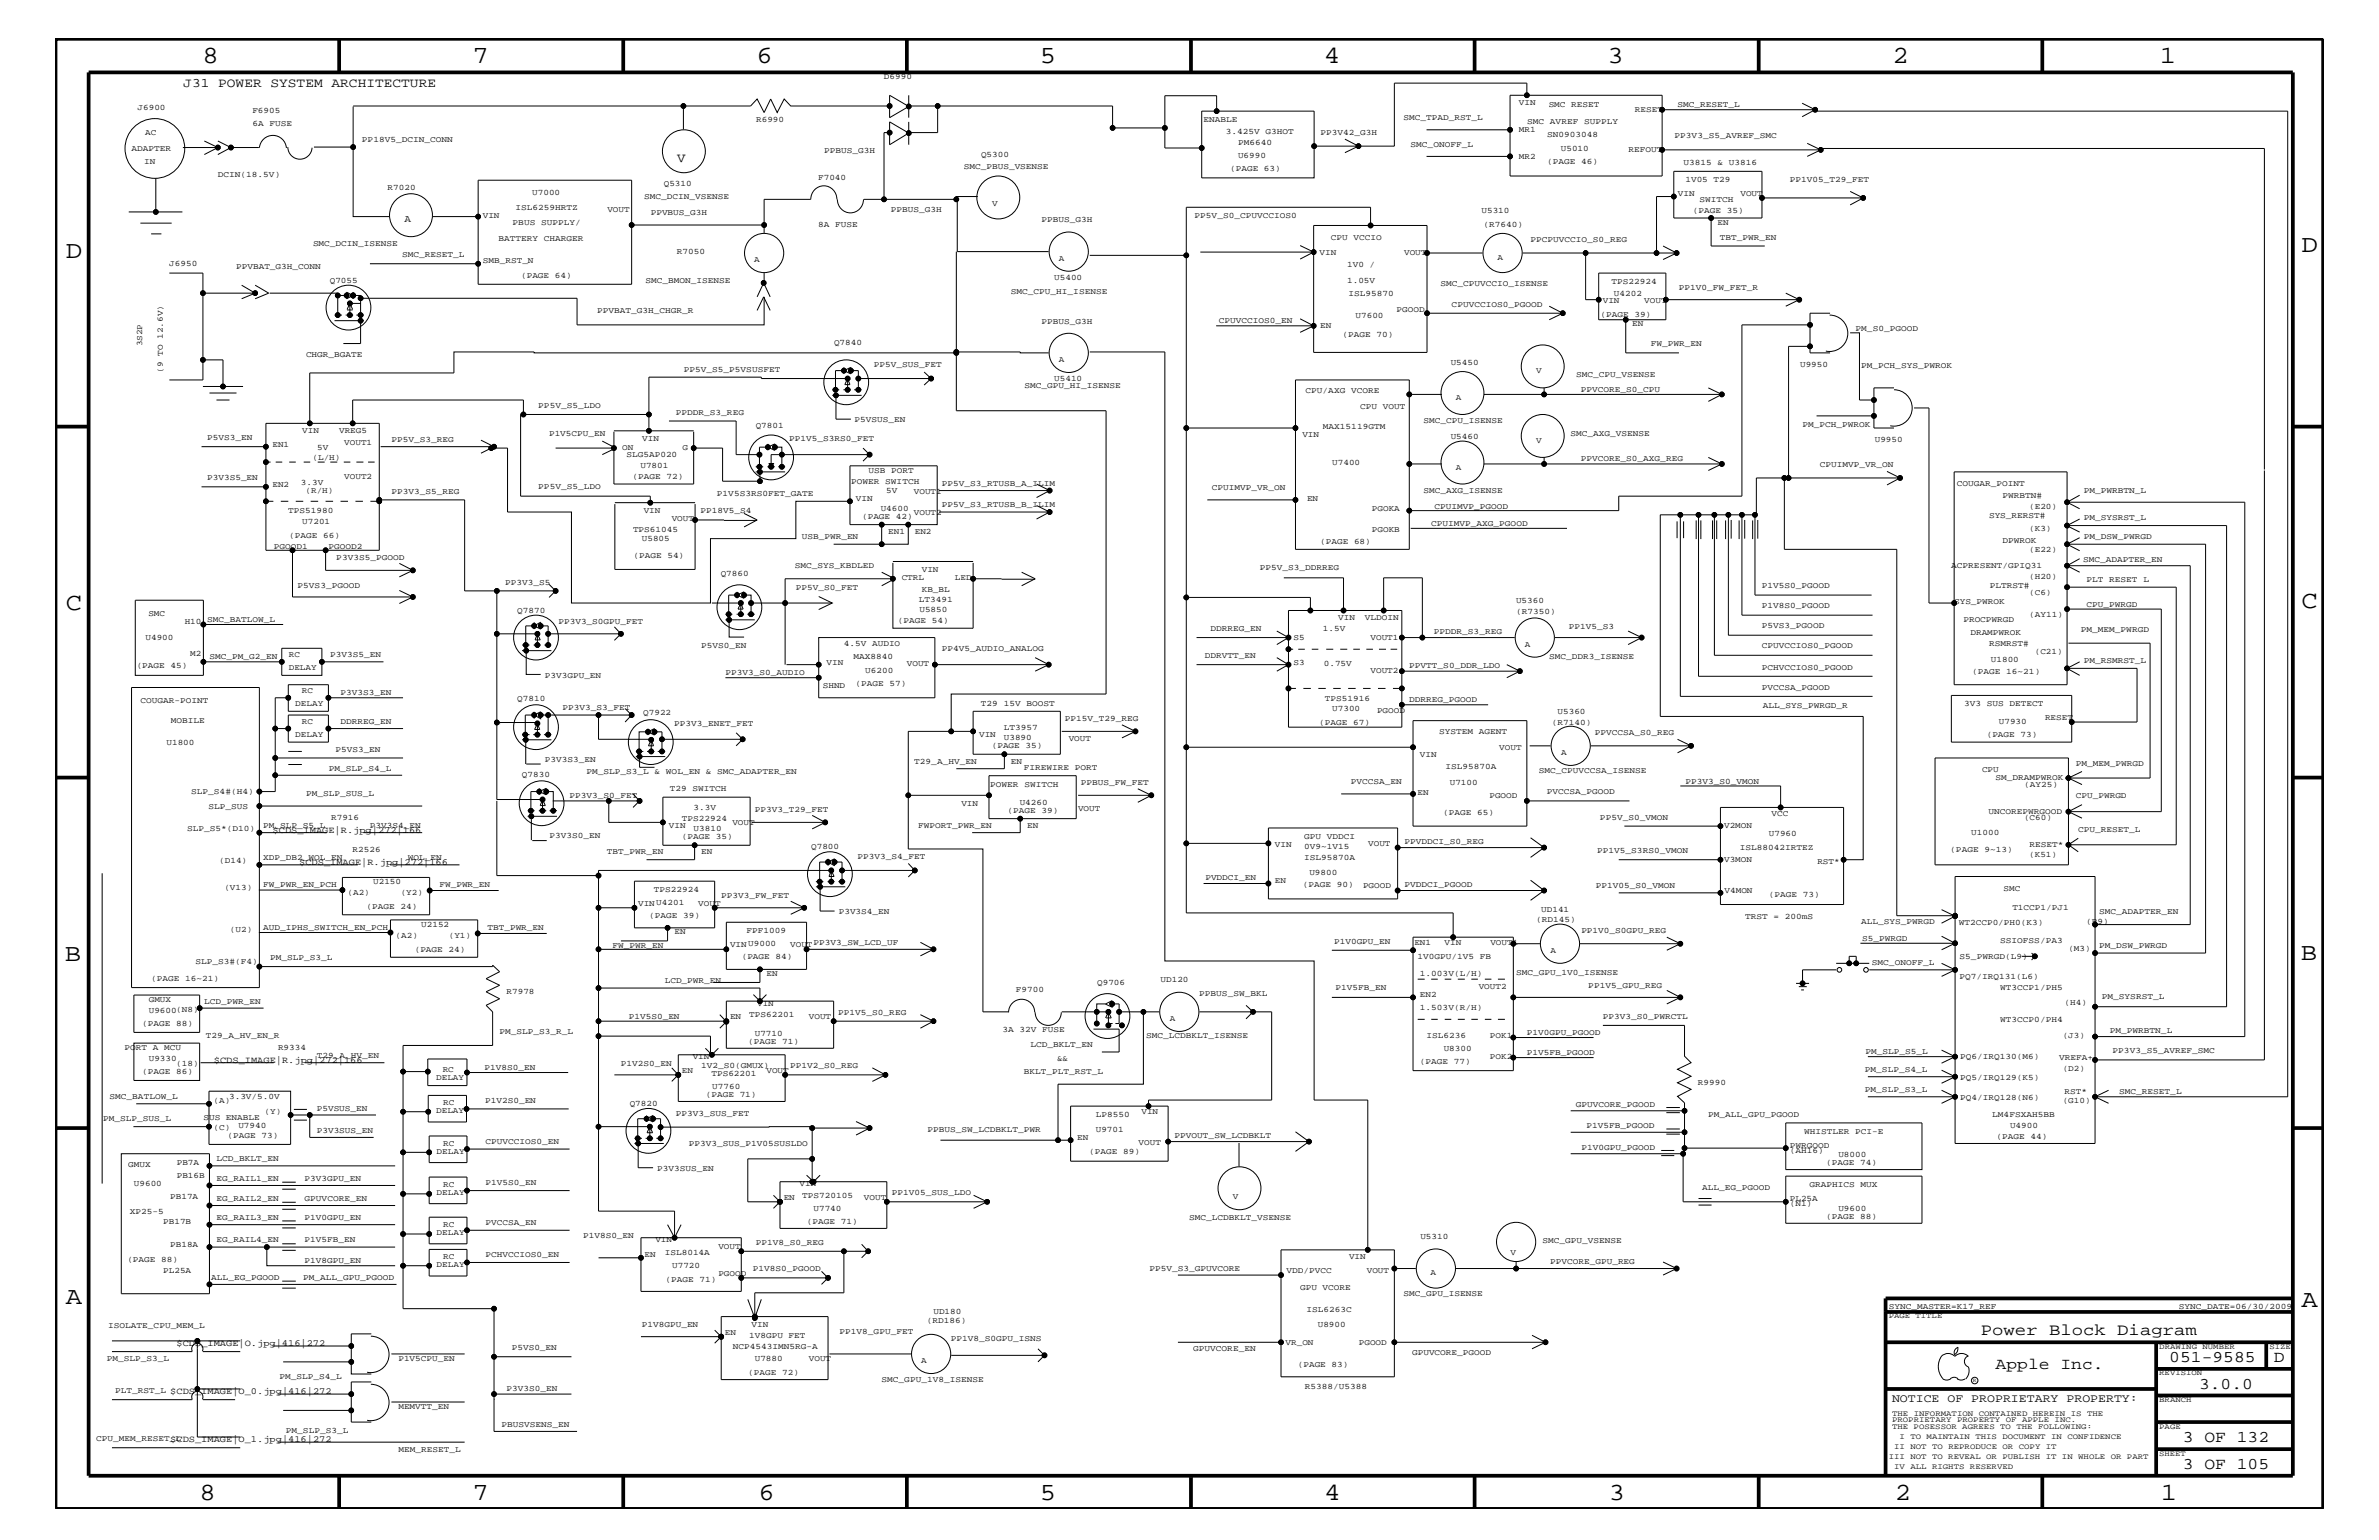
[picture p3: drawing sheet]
<svg xmlns="http://www.w3.org/2000/svg" width="432mm" height="279mm" viewBox="0 0 432 279" stroke-linecap="round" stroke-linejoin="round" font-family="sans-serif">
<defs><g id="words">
<g font-size="4.5">
<text x="36.7" y="11.5">8</text>
<text x="85.8" y="11.5">7</text>
<text x="137.3" y="11.5">6</text>
<text x="188.7" y="11.5">5</text>
<text x="240.3" y="11.5">4</text>
<text x="291.8" y="11.5">3</text>
<text x="343.5" y="11.5">2</text>
<text x="392" y="11.5">1</text>
<text x="11.9" y="46.8">D</text>
<text x="417.7" y="45.7">D</text>
<text x="11.9" y="110.6">C</text>
<text x="417.8" y="110.3">C</text>
<text x="11.8" y="174.3">B</text>
<text x="417.6" y="174.2">B</text>
<text x="11.9" y="236.7">A</text>
<text x="417.8" y="237.1">A</text>
<text x="36.2" y="272.1">8</text>
<text x="85.8" y="272.1">7</text>
<text x="137.7" y="272.1">6</text>
<text x="188.7" y="272.1">5</text>
<text x="240.4" y="272.1">4</text>
<text x="292" y="272.1">3</text>
<text x="343.9" y="272.1">2</text>
<text x="392.2" y="272.1">1</text>
</g>
<g font-size="3">
<text x="359.5" y="242.3">Power Block Diagram</text>
<text x="362.2" y="248.4">Apple Inc.</text>
<text x="393.7" y="247.1">051-9585</text>
<text x="399.2" y="252">3.0.0</text>
<text x="412.7" y="247.1">D</text>
<text x="396.2" y="261.6">3 OF 132</text>
<text x="396.2" y="266.6">3 OF 105</text>
</g>
<g font-size="2.4">
<text x="33.3" y="15.8">J31 POWER SYSTEM ARCHITECTURE</text>
<text x="122.9" y="29.3">V</text>
</g>
<text font-size="2.1" x="343.4" y="254.4">NOTICE OF PROPRIETARY PROPERTY:</text>
<text font-size="1.9" x="73.4" y="40.3">A</text>
<g font-size="1.7">
<text x="49.5" y="151.1">$CDS_IMAGE|R.jpg|272|166</text>
<text x="54.3" y="156.9">$CDS_IMAGE|R.jpg|272|166</text>
<text x="38.8" y="192.8">$CDS_IMAGE|R.jpg|272|166</text>
<text x="32" y="244.2">$CDS_IMAGE|O.jpg|416|272</text>
<text x="30.9" y="261.6">$CDS_IMAGE|O_1.jpg|416|272</text>
</g>
<g font-size="1.5">
<text x="160.4" y="14.3">D6990</text>
<text x="25" y="19.9">J6900</text>
<text x="45.8" y="22.8">6A FUSE</text>
<text x="45.8" y="20.4">F6905</text>
<text x="137.2" y="22.1">R6990</text>
<text x="218.4" y="22.1">ENABLE</text>
<text x="254.8" y="21.8">SMC_TPAD_RST_L</text>
<text x="275.7" y="19.1">VIN</text>
<text x="275.7" y="24">MR1</text>
<text x="277.2" y="22.5">SMC AVREF SUPPLY</text>
<text x="281.1" y="19.3">SMC RESET</text>
<text x="296.8" y="20.3">RESET</text>
<text x="304.5" y="19.3">SMC_RESET_L</text>
<text x="23.9" y="27.4">ADAPTER</text>
<text x="26.2" y="29.7">IN</text>
<text x="26.3" y="24.4">AC</text>
<text x="65.7" y="25.8">PP18V5_DCIN_CONN</text>
<text x="149.6" y="27.7">PPBUS_G3H</text>
<text x="178.1" y="28.5">Q5300</text>
<text x="222.5" y="24.3">3.425V G3HOT</text>
<text x="224.7" y="28.6">U6990</text>
<text x="224.7" y="26.4">PM6640</text>
<text x="239.7" y="24.6">PP3V42_G3H</text>
<text x="256" y="26.6">SMC_ONOFF_L</text>
<text x="275.7" y="28.8">MR2</text>
<text x="280.8" y="24.9">SN0903048</text>
<text x="280.8" y="29.7">(PAGE 46)</text>
<text x="283.3" y="27.4">U5010</text>
<text x="295.6" y="27.5">REFOUT</text>
<text x="304" y="25.1">PP3V3_S5_AVREF_SMC</text>
<text x="39.5" y="32.1">DCIN(18.5V)</text>
<text x="70.4" y="34.5">R7020</text>
<text x="96.6" y="35.3">U7000</text>
<text x="120.5" y="33.7">Q5310</text>
<text x="148.5" y="32.6">F7040</text>
<text x="174.9" y="30.7">SMC_PBUS_VSENSE</text>
<text x="223.3" y="31.1">(PAGE 63)</text>
<text x="304.5" y="35.6">VIN</text>
<text x="305.6" y="30">U3815 &amp; U3816</text>
<text x="305.9" y="33">1V05 T29</text>
<text x="315.9" y="35.6">VOUT</text>
<text x="324.9" y="33">PP1V05_T29_FET</text>
<text x="87.6" y="39.5">VIN</text>
<text x="93" y="40.8">PBUS SUPPLY/</text>
<text x="93.6" y="38.1">ISL6259HRTZ</text>
<text x="110.2" y="38.5">VOUT</text>
<text x="116.9" y="36.2">SMC_DCIN_VSENSE</text>
<text x="118.1" y="39.1">PPVBUS_G3H</text>
<text x="148.5" y="41.2">8A FUSE</text>
<text x="161.7" y="38.4">PPBUS_G3H</text>
<text x="180.1" y="37.5">V</text>
<text x="189.1" y="40.3">PPBUS_G3H</text>
<text x="216.8" y="39.6">PP5V_S0_CPUVCCIOS0</text>
<text x="268.9" y="38.7">U5310</text>
<text x="269.2" y="41.3">(R7640)</text>
<text x="307.3" y="38.7">(PAGE 35)</text>
<text x="308.4" y="36.6">SWITCH</text>
<text x="311.7" y="40.8">EN</text>
<text x="56.8" y="44.6">SMC_DCIN_ISENSE</text>
<text x="73" y="46.6">SMC_RESET_L</text>
<text x="87.6" y="47.7">SMB_RST_N</text>
<text x="90.5" y="43.8">BATTERY CHARGER</text>
<text x="122.9" y="46.1">R7050</text>
<text x="136.9" y="47.6">A</text>
<text x="192.2" y="47.4">A</text>
<text x="239.5" y="46.3">VIN</text>
<text x="241.6" y="43.5">CPU VCCIO</text>
<text x="254.8" y="46.3">VOUT</text>
<text x="271.8" y="47.1">A</text>
<text x="277.8" y="44">PPCPUVCCIO_S0_REG</text>
<text x="312.2" y="43.5">TBT_PWR_EN</text>
<text x="30.7" y="48.3">J6950</text>
<text x="42.8" y="48.8">PPVBAT_G3H_CONN</text>
<text x="59.9" y="51.3">Q7055</text>
<text x="94.6" y="50.5">(PAGE 64)</text>
<text x="117.2" y="51.4">SMC_BMON_ISENSE</text>
<text x="183.5" y="53.3">SMC_CPU_HI_ISENSE</text>
<text x="191.3" y="50.7">U5400</text>
<text x="244.5" y="48.5">1V0 /</text>
<text x="244.5" y="51.3">1.05V</text>
<text x="244.8" y="53.8">ISL95870</text>
<text x="261.5" y="51.9">SMC_CPUVCCIO_ISENSE</text>
<text x="292.5" y="51.5">TPS22924</text>
<text x="292.9" y="53.8">U4202</text>
<text x="304.7" y="52.7">PP1V0_FW_FET_R</text>
<text x="108.4" y="56.8">PPVBAT_G3H_CHGR_R</text>
<text x="189.1" y="58.7">PPBUS_G3H</text>
<text x="221.2" y="58.5">CPUVCCIOS0_EN</text>
<text x="239.6" y="59.5">EN</text>
<text x="246" y="57.7">U7600</text>
<text x="253.5" y="56.7">PGOOD</text>
<text x="263.5" y="55.7">CPUVCCIOS0_PGOOD</text>
<text x="290.5" y="57.4">(PAGE 39)</text>
<text x="290.9" y="55">VIN</text>
<text x="296.2" y="59.2">EN</text>
<text x="298.5" y="55">VOUT</text>
<text x="336.8" y="60">PM_S0_PGOOD</text>
<text x="25.8" y="62.9" transform="rotate(-90 25.8 62.9)">3S2P</text>
<text x="55.5" y="64.7">CHGR_BGATE</text>
<text x="151.4" y="62.5">Q7840</text>
<text x="192.2" y="65.7">A</text>
<text x="243.7" y="61.1">(PAGE 70)</text>
<text x="299.6" y="62.9">FW_PWR_EN</text>
<text x="29.5" y="67.7" transform="rotate(-90 29.5 67.7)">(9 TO 12.6V)</text>
<text x="124.1" y="67.5">PP5V_S5_P5VSUSFET</text>
<text x="158.6" y="66.7">PP5V_SUS_FET</text>
<text x="185.9" y="70.5">SMC_GPU_HI_ISENSE</text>
<text x="191.3" y="69.1">U5410</text>
<text x="237" y="71.3">CPU/AXG VCORE</text>
<text x="263.3" y="66.2">U5450</text>
<text x="278.8" y="67.7">V</text>
<text x="286.1" y="68.4">SMC_CPU_VSENSE</text>
<text x="286.9" y="71.1">PPVCORE_S0_CPU</text>
<text x="326.7" y="66.6">U9950</text>
<text x="337.8" y="66.7">PM_PCH_SYS_PWROK</text>
<text x="97.7" y="74.1">PP5V_S5_LDO</text>
<text x="122.7" y="75.4">PPDDR_S3_REG</text>
<text x="137.2" y="77.7">Q7801</text>
<text x="155.1" y="76.7">P5VSUS_EN</text>
<text x="240.1" y="77.8">MAX15119GTM</text>
<text x="246.9" y="74.3">CPU VOUT</text>
<text x="258.4" y="76.8">SMC_CPU_ISENSE</text>
<text x="264.2" y="72.6">A</text>
<text x="327.2" y="77.4">PM_PCH_PWROK</text>
<text x="37.6" y="79.9">P5VS3_EN</text>
<text x="49.4" y="81.1">EN1</text>
<text x="54.9" y="78.5">VIN</text>
<text x="56.7" y="83.5">(L/H)</text>
<text x="57.6" y="81.6">5V</text>
<text x="61.6" y="78.6">VREG5</text>
<text x="62.5" y="80.8">VOUT1</text>
<text x="71" y="80.2">PP5V_S3_REG</text>
<text x="99.7" y="79">P1V5CPU_EN</text>
<text x="112.9" y="81.6">ON</text>
<text x="113.7" y="83">SLG5AP020</text>
<text x="116.6" y="80">VIN</text>
<text x="123.9" y="81.6">G</text>
<text x="143.3" y="80">PP1V5_S3RS0_FET</text>
<text x="236.4" y="79.4">VIN</text>
<text x="263.3" y="79.7">U5460</text>
<text x="278.8" y="80.3">V</text>
<text x="285.1" y="79">SMC_AXG_VSENSE</text>
<text x="286.9" y="83.7">PPVCORE_S0_AXG_REG</text>
<text x="340.3" y="80.1">U9950</text>
<text x="37.6" y="87.1">P3V3S5_EN</text>
<text x="49.4" y="88.3">EN2</text>
<text x="54.6" y="88.1">3.3V</text>
<text x="55.5" y="89.5">(R/H)</text>
<text x="62.5" y="87">VOUT2</text>
<text x="71" y="89.7">PP3V3_S5_REG</text>
<text x="97.7" y="88.7">PP5V_S5_LDO</text>
<text x="114.8" y="86.9">(PAGE 72)</text>
<text x="116.2" y="84.9">U7801</text>
<text x="154.5" y="87.7">POWER SWITCH</text>
<text x="157.6" y="85.8">USB PORT</text>
<text x="160.9" y="89.4">5V</text>
<text x="165.9" y="89.6">VOUT1</text>
<text x="170.9" y="88.2">PP5V_S3_RTUSB_A_ILIM</text>
<text x="220" y="88.8">CPUIMVP_VR_ON</text>
<text x="241.8" y="84.4">U7400</text>
<text x="258.4" y="89.4">SMC_AXG_ISENSE</text>
<text x="264.2" y="85.2">A</text>
<text x="330.3" y="84.7">CPUIMVP_VR_ON</text>
<text x="355.2" y="88.2">COUGAR_POINT</text>
<text x="378.2" y="89.5">PM_PWRBTN_L</text>
<text x="52.3" y="93.2">TPS51980</text>
<text x="54.9" y="95.1">U7201</text>
<text x="116.8" y="93.2">VIN</text>
<text x="121.9" y="94.6">VOUT</text>
<text x="127.2" y="93">PP18V5_S4</text>
<text x="130.1" y="90">P1V5S3RS0FET_GATE</text>
<text x="155.4" y="91">VIN</text>
<text x="156.5" y="94.1">(PAGE 42)</text>
<text x="159.9" y="92.7">U4600</text>
<text x="165.9" y="93.5">VOUT2</text>
<text x="170.9" y="92.1">PP5V_S3_RTUSB_B_ILIM</text>
<text x="237.2" y="91">EN</text>
<text x="249" y="92.7">PGOKA</text>
<text x="259.8" y="95.4">CPUIMVP_AXG_PGOOD</text>
<text x="260.4" y="92.3">CPUIMVP_PGOOD</text>
<text x="361" y="93.9">SYS_RERST#</text>
<text x="363.5" y="90.3">PWRBTN#</text>
<text x="368.3" y="92.4">(E20)</text>
<text x="378.2" y="94.3">PM_SYSRST_L</text>
<text x="49.7" y="99.6">PGOOD1</text>
<text x="52.5" y="97.6">(PAGE 66)</text>
<text x="59.6" y="99.6">PGOOD2</text>
<text x="61" y="101.5">P3V3S5_PGOOD</text>
<text x="114.9" y="96.5">TPS61045</text>
<text x="115" y="101.2">(PAGE 54)</text>
<text x="116.5" y="98.2">U5805</text>
<text x="145.5" y="97.7">USB_PWR_EN</text>
<text x="161.2" y="96.8">EN1</text>
<text x="166" y="96.8">EN2</text>
<text x="239.6" y="98.7">(PAGE 68)</text>
<text x="249" y="96.5">PGOKB</text>
<text x="363.5" y="98.5">DPWROK</text>
<text x="368.3" y="96.3">(K3)</text>
<text x="368.3" y="100.2">(E22)</text>
<text x="378.1" y="101.9">SMC_ADAPTER_EN</text>
<text x="378.2" y="97.7">PM_DSW_PWRGD</text>
<text x="54" y="106.7">P5VS3_PGOOD</text>
<text x="91.7" y="106.2">PP3V3_S5</text>
<text x="130.8" y="104.4">Q7860</text>
<text x="144.3" y="103">SMC_SYS_KBDLED</text>
<text x="144.4" y="107.1">PP5V_S0_FET</text>
<text x="163.7" y="105.3">CTRL</text>
<text x="167.3" y="107.5">KB_BL</text>
<text x="167.3" y="103.8">VIN</text>
<text x="173.3" y="105.3">LED</text>
<text x="228.7" y="103.5">PP5V_S3_DDRREG</text>
<text x="319.8" y="106.7">P1V5S0_PGOOD</text>
<text x="354.2" y="103.1">ACPRESENT/GPIQ31</text>
<text x="361.2" y="106.7">PLTRST#</text>
<text x="368.3" y="108">(C6)</text>
<text x="368.3" y="105">(H20)</text>
<text x="378.7" y="105.5">PLT RESET L</text>
<text x="26.9" y="111.8">SMC</text>
<text x="33.5" y="113.1">H10</text>
<text x="37.6" y="112.9">SMC_BATLOW_L</text>
<text x="93.9" y="111.2">Q7870</text>
<text x="101.3" y="113.2">PP3V3_S0GPU_FET</text>
<text x="163" y="113.1">(PAGE 54)</text>
<text x="166.8" y="109.2">LT3491</text>
<text x="166.9" y="111.1">U5850</text>
<text x="242.9" y="112.5">VIN</text>
<text x="247.7" y="112.5">VLDOIN</text>
<text x="275.2" y="111.4">(R7350)</text>
<text x="275.2" y="109.4">U5360</text>
<text x="319.8" y="114">P5VS3_PGOOD</text>
<text x="319.8" y="110.3">P1V8S0_PGOOD</text>
<text x="354.7" y="109.5">SYS_PWROK</text>
<text x="356.4" y="112.8">PROCPWRGD</text>
<text x="368.3" y="111.9">(AY11)</text>
<text x="378.7" y="110.2">CPU_PWRGD</text>
<text x="26.4" y="116.2">U4900</text>
<text x="34.5" y="119">M2</text>
<text x="38" y="119.5">SMC_PM_G2_EN</text>
<text x="52.4" y="119.2">RC</text>
<text x="59.9" y="119.2">P3V3S5_EN</text>
<text x="127.3" y="117.5">P5VS0_EN</text>
<text x="153.2" y="117.2">4.5V AUDIO</text>
<text x="154.9" y="119.6">MAX8840</text>
<text x="170.9" y="118.1">PP4V5_AUDIO_ANALOG</text>
<text x="218.7" y="119.3">DDRVTT_EN</text>
<text x="219.7" y="114.4">DDRREG_EN</text>
<text x="234.8" y="116.1">S5</text>
<text x="240.1" y="114.4">1.5V</text>
<text x="248.8" y="116.1">VOUT1</text>
<text x="260.3" y="115.1">PPDDR_S3_REG</text>
<text x="276.8" y="117.4">A</text>
<text x="281.2" y="119.6">SMC_DDR3_ISENSE</text>
<text x="284.7" y="114.2">PP1V5_S3</text>
<text x="319.8" y="117.6">CPUVCCIOS0_PGOOD</text>
<text x="357.6" y="115.3">DRAMPWROK</text>
<text x="361" y="117.2">RSMRST#</text>
<text x="369.3" y="118.6">(C21)</text>
<text x="377.7" y="114.8">PM_MEM_PWRGD</text>
<text x="24.8" y="121.3">(PAGE 45)</text>
<text x="52.4" y="121.6">DELAY</text>
<text x="54.8" y="125.8">RC</text>
<text x="98.9" y="123">P3V3GPU_EN</text>
<text x="131.7" y="122.5">PP3V3_S0_AUDIO</text>
<text x="149.4" y="124.9">SHND</text>
<text x="150" y="120.6">VIN</text>
<text x="155.3" y="124.4">(PAGE 57)</text>
<text x="157.1" y="122">U6200</text>
<text x="164.6" y="120.8">VOUT</text>
<text x="234.8" y="120.6">S3</text>
<text x="240.3" y="120.8">0.75V</text>
<text x="248.8" y="122">VOUT2</text>
<text x="255.8" y="121.3">PPVTT_S0_DDR_LDO</text>
<text x="319.8" y="121.5">PCHVCCIOS0_PGOOD</text>
<text x="319.8" y="125.2">PVCCSA_PGOOD</text>
<text x="358" y="122.4">(PAGE 16~21)</text>
<text x="361.4" y="120.1">U1800</text>
<text x="378.2" y="120.3">PM_RSMRST_L</text>
<text x="25.5" y="127.6">COUGAR-POINT</text>
<text x="31" y="131.3">MOBILE</text>
<text x="53.6" y="128.1">DELAY</text>
<text x="54.8" y="131.3">RC</text>
<text x="61.8" y="131.3">DDRREG_EN</text>
<text x="61.8" y="126">P3V3S3_EN</text>
<text x="93.9" y="127.1">Q7810</text>
<text x="102.1" y="128.8">PP3V3_S3_FET</text>
<text x="116.8" y="129.7">Q7922</text>
<text x="122.3" y="131.8">PP3V3_ENET_FET</text>
<text x="178.1" y="128">T29 15V BOOST</text>
<text x="193.3" y="130.8">PP15V_T29_REG</text>
<text x="239.4" y="131.5">(PAGE 67)</text>
<text x="240.5" y="127.1">TPS51916</text>
<text x="241.8" y="129.1">U7300</text>
<text x="249.9" y="129.3">PGOOD</text>
<text x="255.8" y="127.4">DDRREG_PGOOD</text>
<text x="281.7" y="131.5">(R7140)</text>
<text x="282.7" y="129.6">U5360</text>
<text x="320" y="128.4">ALL_SYS_PWRGD_R</text>
<text x="356.5" y="128.1">3V3 SUS DETECT</text>
<text x="362.8" y="131.3">U7930</text>
<text x="371.2" y="130.7">RESET</text>
<text x="30.2" y="135.2">U1800</text>
<text x="53.6" y="133.7">DELAY</text>
<text x="60.9" y="136.4">P5VS3_EN</text>
<text x="177.7" y="133.6">VIN</text>
<text x="180" y="135.7">(PAGE 35)</text>
<text x="182.2" y="132.4">LT3957</text>
<text x="182.2" y="134.3">U3890</text>
<text x="194" y="134.5">VOUT</text>
<text x="257.7" y="137.3">VIN</text>
<text x="261.2" y="133.2">SYSTEM AGENT</text>
<text x="272.1" y="136.1">VOUT</text>
<text x="283.4" y="137">A</text>
<text x="289.5" y="133.4">PPVCCSA_S0_REG</text>
<text x="360.6" y="133.8">(PAGE 73)</text>
<text x="59.7" y="139.8">PM_SLP_S4_L</text>
<text x="94.7" y="140.9">Q7830</text>
<text x="98.9" y="138.3">P3V3S3_EN</text>
<text x="106.4" y="140.4">PM_SLP_S3_L &amp; WOL_EN &amp; SMC_ADAPTER_EN</text>
<text x="121.6" y="143.5">T29 SWITCH</text>
<text x="165.9" y="138.5">T29_A_HV_EN</text>
<text x="179.7" y="142.8">POWER SWITCH</text>
<text x="183.5" y="138.5">EN</text>
<text x="185.8" y="139.6">FIREWIRE PORT</text>
<text x="196.2" y="142.4">PPBUS_FW_FET</text>
<text x="245.2" y="142.2">PVCCSA_EN</text>
<text x="262.4" y="139.6">ISL95870A</text>
<text x="263.1" y="142.4">U7100</text>
<text x="279.3" y="140.2">SMC_CPUVCCSA_ISENSE</text>
<text x="305.9" y="142.3">PP3V3_S0_VMON</text>
<text x="359.7" y="140">CPU</text>
<text x="362.2" y="141.6">SM_DRAMPWROK</text>
<text x="367.4" y="142.9">(AY25)</text>
<text x="376.8" y="139">PM_MEM_PWRGD</text>
<text x="34.7" y="144.1">SLP_S4#(H4)</text>
<text x="37.8" y="146.8">SLP_SUS</text>
<text x="55.5" y="144.4">PM_SLP_SUS_L</text>
<text x="60.1" y="148.8">R7916</text>
<text x="103.4" y="144.7">PP3V3_S0_FET</text>
<text x="123.8" y="148.9">TPS22924</text>
<text x="125.9" y="146.9">3.3V</text>
<text x="132.9" y="149.7">VOUT</text>
<text x="137" y="147.3">PP3V3_T29_FET</text>
<text x="174.5" y="146.2">VIN</text>
<text x="182.9" y="147.4">(PAGE 39)</text>
<text x="185.1" y="146">U4260</text>
<text x="195.7" y="147.1">VOUT</text>
<text x="257.3" y="144.3">EN</text>
<text x="262" y="147.9">(PAGE 65)</text>
<text x="270.3" y="144.7">PGOOD</text>
<text x="280.8" y="144">PVCCSA_PGOOD</text>
<text x="290.4" y="148.7">PP5V_S0_VMON</text>
<text x="321.6" y="148">VCC</text>
<text x="360.9" y="147.7">UNCOREPWRGOOD</text>
<text x="367.4" y="148.7">(C60)</text>
<text x="376.8" y="144.8">CPU_PWRGD</text>
<text x="34" y="150.7">SLP_S5*(D10)</text>
<text x="47.8" y="150.2">PM_SLP_S5_L</text>
<text x="64" y="154.5">R2526</text>
<text x="67.1" y="150.2">P3V3S4_EN</text>
<text x="99.7" y="152.1">P3V3S0_EN</text>
<text x="110.2" y="155">TBT_PWR_EN</text>
<text x="121.4" y="150.1">VIN</text>
<text x="123.8" y="152.3">(PAGE 35)</text>
<text x="125.9" y="150.8">U3810</text>
<text x="127.3" y="155">EN</text>
<text x="147.2" y="154.1">Q7800</text>
<text x="155.6" y="155.9">PP3V3_S4_FET</text>
<text x="166.6" y="150.1">FWPORT_PWR_EN</text>
<text x="186.4" y="150.1">EN</text>
<text x="231.4" y="153.7">VIN</text>
<text x="236.7" y="154.1">0V9~1V15</text>
<text x="236.7" y="152.2">GPU VDDCI</text>
<text x="248.3" y="153.4">VOUT</text>
<text x="254.9" y="153.2">PPVDDCI_S0_REG</text>
<text x="289.9" y="154.8">PP1V5_S3RS0_VMON</text>
<text x="312.9" y="150.2">V2MON</text>
<text x="315.8" y="154.3">ISL88042IRTEZ</text>
<text x="321.1" y="151.8">U7960</text>
<text x="354" y="154.6">(PAGE 9~13)</text>
<text x="357.8" y="151.5">U1000</text>
<text x="368.3" y="155.5">(K51)</text>
<text x="368.4" y="153.7">RESET*</text>
<text x="377.2" y="150.9">CPU_RESET_L</text>
<text x="39.8" y="156.5">(D14)</text>
<text x="40.7" y="161.4">(V13)</text>
<text x="47.8" y="160.9">FW_PWR_EN_PCH</text>
<text x="47.8" y="156.1">XDP_DB2_WOL_EN</text>
<text x="67.7" y="160.5">U2150</text>
<text x="74" y="156.1">WOL_EN</text>
<text x="79.8" y="160.9">FW_PWR_EN</text>
<text x="118.7" y="161.8">TPS22924</text>
<text x="218.8" y="159.7">PVDDCI_EN</text>
<text x="231.4" y="160.2">EN</text>
<text x="236.5" y="160.9">(PAGE 90)</text>
<text x="236.7" y="156.1">ISL95870A</text>
<text x="237.7" y="158.8">U9800</text>
<text x="247.4" y="161.1">PGOOD</text>
<text x="254.9" y="160.9">PVDDCI_PGOOD</text>
<text x="289.6" y="161.1">PP1V05_S0_VMON</text>
<text x="312.9" y="156.3">V3MON</text>
<text x="329.9" y="156.8">RST*</text>
<text x="363.6" y="161.7">SMC</text>
<text x="63.1" y="162.3">(A2)</text>
<text x="66.5" y="164.9">(PAGE 24)</text>
<text x="72.7" y="162.3">(Y2)</text>
<text x="115.8" y="164.4">VINU4201</text>
<text x="117.9" y="166.6">(PAGE 39)</text>
<text x="126.7" y="164.4">VOUT</text>
<text x="130.9" y="163">PP3V3_FW_FET</text>
<text x="152.2" y="165.9">P3V3S4_EN</text>
<text x="278.8" y="167.3">(RD145)</text>
<text x="279.7" y="165.4">UD141</text>
<text x="313" y="162.1">V4MON</text>
<text x="316.7" y="166.7">TRST = 200mS</text>
<text x="321.1" y="162.7">(PAGE 73)</text>
<text x="337.8" y="167.6">ALL_SYS_PWRGD</text>
<text x="355.5" y="167.8">WT2CCP0/PH0(K3)</text>
<text x="365.3" y="165">T1CCP1/PJ1</text>
<text x="378.7" y="167.7">(B9)</text>
<text x="381" y="165.9">SMC_ADAPTER_EN</text>
<text x="41.7" y="169.1">(U2)</text>
<text x="47.8" y="168.7">AUD_IPHS_SWITCH_EN_PCH</text>
<text x="71.8" y="170.1">(A2)</text>
<text x="75.3" y="172.7">(PAGE 24)</text>
<text x="76.5" y="168.3">U2152</text>
<text x="81.4" y="170.1">(Y1)</text>
<text x="88.5" y="168.7">TBT_PWR_EN</text>
<text x="111.2" y="172">FW_PWR_EN</text>
<text x="122.4" y="169.5">EN</text>
<text x="132.5" y="171.9">VINU9000</text>
<text x="135.5" y="169.4">FPF1009</text>
<text x="143.4" y="171.9">VOUT</text>
<text x="147.7" y="171.5">PP3V3_SW_LCD_UF</text>
<text x="242.1" y="171.2">P1V0GPU_EN</text>
<text x="256.7" y="171.5">EN1</text>
<text x="257.3" y="173.9">1V0GPU/1V5 FB</text>
<text x="262.2" y="171.4">VIN</text>
<text x="270.5" y="171.5">VOUT1</text>
<text x="281.4" y="172.9">A</text>
<text x="287" y="169.3">PP1V0_S0GPU_REG</text>
<text x="338" y="170.7">S5_PWRGD</text>
<text x="355.7" y="173.9">S5_PWRGD(L9)</text>
<text x="363.1" y="171.1">SSIOFSS/PA3</text>
<text x="375.4" y="172.5">(M3)</text>
<text x="381" y="172">PM_DSW_PWRGD</text>
<text x="27.4" y="178">(PAGE 16~21)</text>
<text x="35.5" y="174.9">SLP_S3#(F4)</text>
<text x="49" y="174.2">PM_SLP_S3_L</text>
<text x="120.7" y="178.3">LCD_PWR_EN</text>
<text x="134.6" y="174">(PAGE 84)</text>
<text x="139.1" y="177.1">EN</text>
<text x="199.1" y="178.8">Q9706</text>
<text x="210.7" y="178.3">UD120</text>
<text x="242.4" y="179.7">P1V5FB_EN</text>
<text x="257.7" y="177.1">1.003V(L/H)</text>
<text x="268.4" y="179.5">VOUT2</text>
<text x="275.2" y="176.8">SMC_GPU_1V0_ISENSE</text>
<text x="288.3" y="179.3">PP1V5_GPU_REG</text>
<text x="339.8" y="175.1">SMC_ONOFF_L</text>
<text x="355.7" y="177.6">PQ7/IRQ131(L6)</text>
<text x="363.1" y="179.6">WT3CCP1/PH5</text>
<text x="27" y="181.8">GMUX</text>
<text x="27" y="183.8">U9600(N8)</text>
<text x="37.1" y="182.2">LCD_PWR_EN</text>
<text x="91.9" y="180.3">R7978</text>
<text x="114.1" y="184.9">P1V5S0_EN</text>
<text x="132.5" y="184.9">EN</text>
<text x="136" y="184.6">TPS62201</text>
<text x="137.4" y="182.6">VIN</text>
<text x="146.8" y="184.9">VOUT</text>
<text x="152.1" y="184.1">PP1V5_S0_REG</text>
<text x="184.4" y="180">F9700</text>
<text x="212.3" y="185.3">A</text>
<text x="217.7" y="180.7">PPBUS_SW_BKL</text>
<text x="257.7" y="183.3">1.503V(R/H)</text>
<text x="257.7" y="181">EN2</text>
<text x="290.9" y="184.9">PP3V3_S0_PWRCTL</text>
<text x="363.1" y="185.4">WT3CCP0/PH4</text>
<text x="374.7" y="182.4">(H4)</text>
<text x="381.5" y="181.2">PM_SYSRST_L</text>
<text x="22.6" y="190.5">PORT A MCU</text>
<text x="25.8" y="186.2">(PAGE 88)</text>
<text x="37.3" y="188.2">T29_A_HV_EN_R</text>
<text x="50.5" y="190.4">R9334</text>
<text x="57.5" y="191.9">T29_A_HV_EN</text>
<text x="90.7" y="187.6">PM_SLP_S3_R_L</text>
<text x="135.8" y="189.3">(PAGE 71)</text>
<text x="137" y="187.9">U7710</text>
<text x="181.9" y="187.3">3A 32V FUSE</text>
<text x="187" y="190">LCD_BKLT_EN</text>
<text x="208" y="188.4">SMC_LCDBKLT_ISENSE</text>
<text x="258.9" y="188.2">ISL6236</text>
<text x="262" y="190.6">U8300</text>
<text x="270.4" y="188.4">POK1</text>
<text x="277.1" y="187.7">P1V0GPU_PGOOD</text>
<text x="277.1" y="191.4">P1V5FB_PGOOD</text>
<text x="338.6" y="191.2">PM_SLP_S5_L</text>
<text x="374.4" y="188.4">(J3)</text>
<text x="382.9" y="187.5">PM_PWRBTN_L</text>
<text x="383.5" y="191.1">PP3V3_S5_AVREF_SMC</text>
<text x="25.8" y="194.9">(PAGE 86)</text>
<text x="27" y="192.5">U9330</text>
<text x="32" y="193.4">(18)</text>
<text x="79.2" y="195.9">DELAY</text>
<text x="80.3" y="194.4">RC</text>
<text x="88" y="194.1">P1V8S0_EN</text>
<text x="112.7" y="193.3">P1V2S0_EN</text>
<text x="123.8" y="194.7">EN</text>
<text x="125.7" y="192.2">VIN</text>
<text x="127.3" y="193.7">1V2_S0(GMUX)</text>
<text x="129.1" y="195.3">TPS62201</text>
<text x="129.3" y="197.6">U7760</text>
<text x="139.1" y="194.7">VOUT</text>
<text x="143.4" y="193.8">PP1V2_S0_REG</text>
<text x="185.8" y="194.8">BKLT_PLT_RST_L</text>
<text x="191.9" y="192.5">&amp;&amp;</text>
<text x="257.7" y="193.1">(PAGE 77)</text>
<text x="270.4" y="192.1">POK2</text>
<text x="308.2" y="196.8">R9990</text>
<text x="338.5" y="194.5">PM_SLP_S4_L</text>
<text x="355.8" y="192.2">PQ6/IRQ130(M6)</text>
<text x="355.8" y="195.9">PQ5/IRQ129(K5)</text>
<text x="373.7" y="192.3">VREFA+</text>
<text x="374.4" y="194.3">(D2)</text>
<text x="18.7" y="203.3">PM_SLP_SUS_L</text>
<text x="19.9" y="199.4">SMC_BATLOW_L</text>
<text x="36.9" y="203.1">SUS ENABLE</text>
<text x="38.8" y="200.2">(A)</text>
<text x="41.6" y="199.3">3.3V/5.0V</text>
<text x="48" y="202.1">(Y)</text>
<text x="57.5" y="201.6">P5VSUS_EN</text>
<text x="79.2" y="201.9">DELAY</text>
<text x="80.4" y="200.4">RC</text>
<text x="88.1" y="200.1">P1V2S0_EN</text>
<text x="114.3" y="200.7">Q7820</text>
<text x="122.7" y="202.5">PP3V3_SUS_FET</text>
<text x="128.1" y="199">(PAGE 71)</text>
<text x="198.9" y="202.6">LP8550</text>
<text x="207.2" y="202.1">VIN</text>
<text x="286" y="200.9">GPUVCORE_PGOOD</text>
<text x="310" y="202.7">PM_ALL_GPU_PGOOD</text>
<text x="338.5" y="198.1">PM_SLP_S3_L</text>
<text x="355.8" y="199.5">PQ4/IRQ128(N6)</text>
<text x="361.6" y="202.7">LM4FSXAH5BB</text>
<text x="374.4" y="200.1">(G10)</text>
<text x="374.7" y="198.4">RST*</text>
<text x="384.6" y="198.4">SMC_RESET_L</text>
<text x="38.8" y="205">(C)</text>
<text x="41.3" y="206.5">(PAGE 73)</text>
<text x="43.3" y="204.7">U7940</text>
<text x="57.5" y="205.5">P3V3SUS_EN</text>
<text x="79.2" y="209.3">DELAY</text>
<text x="80.4" y="207.9">RC</text>
<text x="88.1" y="207.5">CPUVCCIOS0_EN</text>
<text x="125.1" y="207.9">PP3V3_SUS_P1V05SUSLDO</text>
<text x="168.3" y="205.3">PPBUS_SW_LCDBKLT_PWR</text>
<text x="195.5" y="206.8">EN</text>
<text x="197.7" y="209.4">(PAGE 89)</text>
<text x="198.9" y="205.3">U9701</text>
<text x="206.7" y="207.7">VOUT</text>
<text x="213.2" y="206.5">PPVOUT_SW_LCDBKLT</text>
<text x="287" y="208.6">P1V0GPU_PGOOD</text>
<text x="288" y="204.7">P1V5FB_PGOOD</text>
<text x="324.9" y="208.2">PWRGOOD</text>
<text x="324.9" y="209.2">(AH16)</text>
<text x="327.5" y="205.7">WHISTLER PCI-E</text>
<text x="333.7" y="209.9">U8000</text>
<text x="362.4" y="206.6">(PAGE 44)</text>
<text x="364.8" y="204.6">U4900</text>
<text x="23.3" y="211.7">GMUX</text>
<text x="24.3" y="215.2">U9600</text>
<text x="32.1" y="211.4">PB7A</text>
<text x="32.1" y="213.8">PB16B</text>
<text x="39.3" y="210.6">LCD_BKLT_EN</text>
<text x="39.3" y="214.2">EG_RAIL1_EN</text>
<text x="55.3" y="214.2">P3V3GPU_EN</text>
<text x="80.4" y="215.3">RC</text>
<text x="88.1" y="215">P1V5S0_EN</text>
<text x="119.3" y="212.5">P3V3SUS_EN</text>
<text x="145.1" y="215.3">VIN</text>
<text x="308.9" y="215.9">ALL_EG_PGOOD</text>
<text x="328.4" y="215.4">GRAPHICS MUX</text>
<text x="331.5" y="211.4">(PAGE 74)</text>
<text x="23.5" y="220.2">XP25-5</text>
<text x="30.9" y="217.5">PB17A</text>
<text x="39.3" y="221.3">EG_RAIL3_EN</text>
<text x="39.3" y="217.9">EG_RAIL2_EN</text>
<text x="55.3" y="217.9">GPUVCORE_EN</text>
<text x="55.3" y="221.3">P1V0GPU_EN</text>
<text x="79.2" y="216.9">DELAY</text>
<text x="142.2" y="217.7">EN</text>
<text x="145.6" y="217.4">TPS720105</text>
<text x="147.7" y="219.7">U7740</text>
<text x="156.8" y="217.7">VOUT</text>
<text x="161.9" y="216.9">PP1V05_SUS_LDO</text>
<text x="215.8" y="221.3">SMC_LCDBKLT_VSENSE</text>
<text x="223.8" y="217.5">V</text>
<text x="324.9" y="218.9">(N1)</text>
<text x="324.9" y="217.9">PL25A</text>
<text x="331.5" y="221.1">(PAGE 88)</text>
<text x="333.7" y="219.7">U9600</text>
<text x="29.6" y="222">PB17B</text>
<text x="30.9" y="226.2">PB18A</text>
<text x="39.3" y="225.4">EG_RAIL4_EN</text>
<text x="55.3" y="225.4">P1V5FB_EN</text>
<text x="79.3" y="224.1">DELAY</text>
<text x="80.4" y="222.6">RC</text>
<text x="88.1" y="222.3">PVCCSA_EN</text>
<text x="105.8" y="224.6">P1V8S0_EN</text>
<text x="119" y="225.4">VIN</text>
<text x="120.7" y="227.8">ISL8014A</text>
<text x="130.4" y="226.7">VOUT</text>
<text x="137.2" y="225.8">PP1V8_S0_REG</text>
<text x="146.5" y="222">(PAGE 71)</text>
<text x="257.8" y="224.8">U5310</text>
<text x="274.2" y="227.7">V</text>
<text x="280" y="225.6">SMC_GPU_VSENSE</text>
<text x="23.1" y="229">(PAGE 88)</text>
<text x="29.6" y="231">PL25A</text>
<text x="38.4" y="232.2">ALL_EG_PGOOD</text>
<text x="55" y="232.2">PM_ALL_GPU_PGOOD</text>
<text x="55.3" y="229.2">P1V8GPU_EN</text>
<text x="79.2" y="229.9">DELAY</text>
<text x="80.4" y="228.5">RC</text>
<text x="88.1" y="228.1">PCHVCCIOS0_EN</text>
<text x="117" y="228.1">EN</text>
<text x="120.8" y="232.5">(PAGE 71)</text>
<text x="122" y="230.1">U7720</text>
<text x="130.4" y="231.5">PGOOD</text>
<text x="136.7" y="230.7">P1V8S0_PGOOD</text>
<text x="208.6" y="230.6">PP5V_S3_GPUVCORE</text>
<text x="233.5" y="230.9">VDD/PVCC</text>
<text x="244.9" y="228.5">VIN</text>
<text x="248.1" y="230.9">VOUT</text>
<text x="259.7" y="231.3">A</text>
<text x="281.3" y="229.4">PPVCORE_GPU_REG</text>
<text x="169.4" y="238.4">UD180</text>
<text x="236" y="234">GPU VCORE</text>
<text x="237.2" y="238">ISL6263C</text>
<text x="254.8" y="235.1">SMC_GPU_ISENSE</text>
<text x="342.8" y="237.4">SYNC_MASTER=K17_REF</text>
<text x="395.5" y="237.4">SYNC_DATE=06/30/2009</text>
<text x="19.6" y="240.9">ISOLATE_CPU_MEM_L</text>
<text x="92.9" y="245">P5VS0_EN</text>
<text x="116.5" y="240.8">P1V8GPU_EN</text>
<text x="131.6" y="242.2">EN</text>
<text x="133" y="244.7">NCP4543IMN5RG-A</text>
<text x="136" y="242.8">1V8GPU FET</text>
<text x="136.4" y="240.7">VIN</text>
<text x="152.4" y="242.1">PP1V8_GPU_FET</text>
<text x="168.2" y="240.1">(RD186)</text>
<text x="172.6" y="243.3">PP1V8_S0GPU_ISNS</text>
<text x="216.6" y="245.1">GPUVCORE_EN</text>
<text x="233.3" y="244">VR_ON</text>
<text x="239.2" y="240.8">U8900</text>
<text x="246.6" y="244">PGOOD</text>
<text x="256.3" y="245.8">GPUVCORE_PGOOD</text>
<text x="19.4" y="246.9">PM_SLP_S3_L</text>
<text x="50.7" y="250.1">PM_SLP_S4_L</text>
<text x="72.3" y="246.9">P1V5CPU_EN</text>
<text x="135.8" y="249.5">(PAGE 72)</text>
<text x="137" y="247">U7880</text>
<text x="146.8" y="247">VOUT</text>
<text x="160" y="250.7">SMC_GPU_1V8_ISENSE</text>
<text x="167.2" y="247.3">A</text>
<text x="235.5" y="248.1">(PAGE 83)</text>
<text x="236.8" y="252">R5388/U5388</text>
<text x="20.9" y="252.8">PLT_RST_L $CDS_IMAGE|O_0.jpg|416|272</text>
<text x="72.3" y="255.7">MEMVTT_EN</text>
<text x="91.9" y="252.4">P3V3S0_EN</text>
<text x="17.4" y="261.5">CPU_MEM_RESET_L</text>
<text x="51.9" y="260">PM_SLP_S3_L</text>
<text x="72.3" y="263.4">MEM_RESET_L</text>
<text x="91" y="258.9">PBUSVSENS_EN</text>
</g>
<g font-size="1.4">
<text x="342.8" y="239.2">PAGE TITLE</text>
<text x="391.9" y="244.7">DRAWING NUMBER</text>
<text x="411.9" y="244.7">SIZE</text>
<text x="391.9" y="249.5">REVISION</text>
<text x="343.4" y="256.8">THE INFORMATION CONTAINED HEREIN IS THE</text>
<text x="391.9" y="254.4">BRANCH</text>
<text x="343.4" y="259.3">THE POSESSOR AGREES TO THE FOLLOWING:</text>
<text x="343.4" y="258">PROPRIETARY PROPERTY OF APPLE INC.</text>
<text x="343.8" y="262.9">II NOT TO REPRODUCE OR COPY IT</text>
<text x="344.8" y="261.1">I TO MAINTAIN THIS DOCUMENT IN CONFIDENCE</text>
<text x="391.9" y="259.3">PAGE</text>
<text x="342.8" y="264.7">III NOT TO REVEAL OR PUBLISH IT IN WHOLE OR PART</text>
<text x="343.8" y="266.6">IV ALL RIGHTS RESERVED</text>
<text x="391.9" y="264.1">SHEET</text>
</g>
<text font-size="1" x="358.1" y="250.7">R</text>
</g></defs>
<g fill="none" stroke="#000" stroke-width=".68" stroke-linecap="butt">
<path d="M10.1 7h411.6v266.8h-411.6zM16.1 13.1h400.1v254.6h-400.1zM61.6 7v6.1M113.1 7v6.1M164.6 7v6.1M216.2 7v6.1M267.6 7v6.1M319.2 7v6.1M370.7 7v6.1M10.1 77.4h6M416.2 77.4h5.5M10.1 141.1h6"/>
<path d="M416.2 141.1h5.5M10.1 204.7h6M416.2 204.7h5.5M342.2 238h74M416.2 235.6h-74v32.1M342.2 243.5h74M342.2 252h49.2M391.4 258h24.8M391.4 253.2h24.8M391.4 248.4h24.8M391.4 243.5v24.2M411.3 243.5v4.9"/>
<path d="M61.6 267.7v6.1M113.1 267.7v6.1M164.6 267.7v6.1M216.2 268v5.8M267.6 267.7v6.1M319.2 267.7v6.1M370.7 267.7v6.1M391.4 262.9h24.8"/>
</g>
<g fill="none" stroke="#000" stroke-width=".18">
<path d="M64.1 19.2h72.1l1.2-1.2 1.3 2.4 1.2-2.4 1.2 2.4 1.2-2.4 1.2 1.2h18M64.1 19.3v7.4h-7.1M124 19.2v4.3M161.5 17.3l3.4 2-3.4 2zM164.9 17.3v4M165.4 19.2h36.5v4h9.5M170.2 19.2v4.9h-4.8M277.1 17.3v-2.2h-24v11.4h-6.5l-2.5-1.3M301.7 19.9v-2.6h-27.6v14.6h27.6v-4.7h28.8M327.1 18.7l2.4 1.2-2.4 1.3M329.5 19.9h-27.8v7.3M23.4 38.5h9.7"/>
<path d="M28.3 32.4v6.1M33.2 26.8h6.3M37.1 25.6l2.4 1.2M39.5 25.6l2.4 1.2-2.4 1.2M39.5 26.8l-2.4 1.2M41.8 26.8h5.2M47.1 26.8a2.46 2.46 0 0 1 2.5-2.2 2.46 2.46 0 0 1 2.4 2.3M52.2 26.7a2.2 2.2 0 0 0 2.2 2.2 2.2 2.2 0 0 0 2.2-2.1M64.1 26.7v12.6h6.5M78.5 39.3h8.3v-6.6h27.8v8.1M86.8 39.3v12.3h27.8v-10.8h24.1M151.9 36.2a2.37 2.37 0 0 0-2.4-2.5 2.37 2.37 0 0 0-2.3 2.5h-8.5v6.1"/>
<path d="M152 36.2a2.37 2.37 0 0 0 2.4 2.4 2.37 2.37 0 0 0 2.3-2.4M156.8 36.2h16.9v9.4h16.6M161.5 24.1h-1v12.1M164.9 22.1v2l-3.4 2.2v-4.2l3.4 2v2.2M177.5 35.7h-3.9v.5M202 23.1l-.1 .1M218.1 20.2h20.4v12.1h-20.4zM220.8 20.2v-2.8h-9.4v9.5h6.7M238.5 26.5h8.1l-2.5 1.2M258.9 28.4h15.2M258.9 23.6h15.2M303.8 35.7h-3.1v10.2"/>
<path d="M310.6 39.6v5h9.7M319.6 35.9h.2v3.7h-16v-8.5h16v4.8h18.4M328 26l2.5 1.2M329.7 20.2h85.5v178.8h-34.9M330.5 27.2l-2.5 1.2M330.7 26.9h80.3v58.3M335.8 34.7l2.4 1.2-2.4 1.3M25.5 40.5h5.7M27.4 42.4h1.9M30.7 49.5h6.1v19.4h-6.1M36.8 53.2h9.5M43.9 51.7l2.4 1.5"/>
<path d="M46.3 51.7l2.5 1.5-2.5 1M46.3 53.2l-2.4 1M48.9 53.2h12.4v4M60.7 57.2h1.4M60.7 58.2h5.3M62.7 57.2h1.4M62.9 53.6v.6l1.2-.6M63 56.1l.5-1.1v2.2M63 56.2h1M64.1 53.6h1.4v3.6M64.1 53.6v.6M64.1 53v.6l-1.2-.6v.6h-1.6"/>
<path d="M64.2 53.5l-.1 .1M64.7 57.2h1.3M65.5 58.2v4.1h-3.2M65.5 55h-2l.5 1.1M67.1 47.9h19.7M137.4 53.9l1.2-2.6 1.2 2.6M137.4 56.3l1.2-2.4 1.2 2.4M138.7 53.9v5h-34v-4.8h-39.2M138.7 49.5v1.8M173.6 45.6v18.3h11.6v.1h5.1M215.3 46.3v31.4h19.8M217.9 45.7h20.5"/>
<path d="M220.7 59.1h17.7M236 44.5l2.4 1.2-2.4 1.3M236 57.8l2.4 1.3M238.4 40.9h20.6v23h-20.6zM238.4 59.1l-2.4 1.2M248.8 40.9v-3.3h-33.5v8.7h-17.5M259 45.9h10.1M259 56.8h24.7M276.4 45.9h27.9M281.2 55.6l2.5 1.2M283.7 56.8l-2.5 1.2M287.8 45.9v8.5h2.4v3.6h12.2v-3.6h-.2"/>
<path d="M290.6 54.4h-.4v-4.9h12.2v4.9h24.2M295.1 58v6h9.6M301.9 44.6l2.4 1.3M304.3 45.9l-2.4 1.2M324.1 53.2l2.5 1.2-2.5 1.2M328.5 58.9h-12.3v31.1h-22.4v2.6h-38M332.1 57.2a3.3 3.3 0 0 1 3.3 3.6 3.3 3.3 0 0 1-4 2.9M332.2 56.8h-3.7v6M36.8 70.1h7.3M36.8 65.3h3.7v4.8M38 71.3h4.9M39.3 72.6h2.4"/>
<path d="M56.2 76.8h12.6v23h-9.7M87.3 79.9l2.4 1.1M95 75.2v-2.6h-31v4.2M111.4 78.2h14.5M111.4 78.3v9.5h14.5v-9.5M117.8 75.2h-23.3v14.8h23.5v1.2M121.4 76.4h12.2v6.1h4.2M151.1 70.7h1.2M151.1 71.7h5.3M151.7 71.7v4.3h2.7M153.1 70.7h1.3M153.2 66.6v.6l1.2 .6v-.6h1.4v1.5"/>
<path d="M153.2 67.2v.6M153.8 70.7v-2h-15.6v-.3h-20.4v9.8M153.8 68.7l.5 1.1h-1zM154.4 67.2v-.6l-1.2 .6h-1.6v3.5M155 70.7h1.4M167.7 67.5l1.3 1.2-1.3 1.2M169 68.7h-13.2v2M173.6 63.9v10.6h27.2v51.4h-28.2v6.8M173.6 64h-76.7v-.1h-14.5v3.8h-26.2v9.1h-7.9v4.2M197.8 63.9h13.6v110.5h27.1v25.2h9.8v27.2M215.3 77.7v30.7h22.5v2.4M235.1 68.9h20.7v30.8h-20.7z"/>
<path d="M255.8 71.6h5.9M269.3 71.6h43.2M280.3 70.4v1.2M310.1 70.4l2.4 1.2M312.5 71.6l-2.4 1.2M329.7 75.5h10.4M332.2 64h-3.7v-1.2h-3.9v23.9M335.8 60.4h1.7v12.2h2.6M343.8 70.7a3.3 3.3 0 0 1 3.3 3.7 3.3 3.3 0 0 1-4 2.8M343.8 70.4h-3.7v7.3h3.7M347.4 74h2.7v35.4h4.6M36.6 81h11.7"/>
<path d="M36.6 88.3h11.7M48.3 83.8v16h4.8M48.3 81v2.8h.8M50 83.8h1.2M52.5 83.8h1.2M53.1 99.8h6v3.7h15.8M53.1 99.8v8.5h21.8M55.1 83.8h1.2M57.7 83.8h1.2M59.9 83.8h1.3M62.4 83.8h1.2M64.7 83.8h1.3"/>
<path d="M66.8 83.8h1.2M68.8 90.7h15.5v16.5h16.5M69.1 81h20.6M89.2 81.3h2.9v11.6h11.6v16.5h25.3v-11.7h15.5v-6.8h9.8v-6.4h15.8v10.7h-5.2v3.5h-13.6M89.7 81l-2.4 1.2M100.8 81.3h10.6M109.3 80l2.5 1.3-2.5 1.2M111.6 91.2h14.6M111.6 91.5v11.8h14.6v-11.8M125.9 81.3h5.3v6h6.7M126.2 94.3h5.2M131.4 94.4h6"/>
<path d="M135.1 93.2l2.3 1.1-2.3 1.3M137.2 85.6h.7M137.2 84.7h1.3M139.4 81.1l1.2-.6v1.2zM139.4 80.5v1.2M139.4 81.1h-1.6v3.6M140 84.7l.5-.6h-1l.5 .6h-.7M140 84.7h.6M140.6 81.1h1.3v1.4h-1.9v2.2M141.2 84.7h1.3M142.5 85.6h-4.6v2M154.3 90.9v4.3h10.6"/>
<path d="M156.6 81.3l1.2 1.2M157.8 82.5l-1.2 1.2M157.8 82.5h-15.9v2.2M160 95.2v3.5M170.4 89h20.1M170.4 92.9h20.1M188.1 87.8l2.4 1.2M188.1 91.7l2.4 1.2-2.4 1.3M190.5 89l-2.4 1.3M219.1 90.7h16M255.8 84.2h5.9M256 95.9h28.4"/>
<path d="M269.3 84.2h43.2M280.3 83v1.2M304.4 94.6v3M305 93.4v32.9h34.9M305.6 94.6v3M307.9 94.4v3.4M308.3 93.4v29.3h31.6M308.7 94.4v3.4M310.1 83l2.4 1.2M310.8 94.4v3.4M311.2 93.4h2.5v21.8h26.2M311.2 93.4h-9.9v36.6h36.9v26h-3.6"/>
<path d="M311.2 93.4v25.5h28.7M311.6 94.4v3.4M312.5 84.2l-2.4 1.2M313.2 94.4v3.4M313.7 93.4h5.1v-6.7h5.1v13h20.4v66.4h10.6M314.2 94.3v3.4M315.7 94.4v3.4M316.2 93.4v18.2h23.7M316.7 94.3v3.4M318.1 94.4v3.4M318.5 93.4v14.6h21.2M319 94.3v3.4"/>
<path d="M323.9 86.7h21M342.5 85.5l2.4 1.2M344.9 86.7l-2.4 1.3M375.1 95.4l2.4 1.1M375.1 98.7h25.2v74.2h-20v9.7M375.2 91.1h32.2v97h-27.1v4.2M375.2 91.1v4.3l2.3-1.2M375.2 91.1l2.3 1.2M377.5 97.6l-2.3 1.1 2.3 1.2M377.5 89.8l-2.3 1.3v-5.5h-20.5v38.6h20.5v-2.9l2.3 1.2M411 85.4v106.9h-30.7M36.9 113.3h14.5"/>
<path d="M72.5 107.1l2.4 1.2M72.5 102.2l2.4 1.3-2.4 1.2M74.9 108.3l-2.4 1.2M90.2 107.2v7.8M94.7 117h1.4M94.7 118h5.4M95.5 118v4.4h2.6M96.9 117h1.2M96.9 112.9v.7l1.2-.7v.7h1.4v1.4M96.9 113.6l1.2 .5v-.5M96.9 113.6v.5M96.9 113.6h-1.5v3.4"/>
<path d="M97.5 117v-2h-7.3v16.1M97.5 115l.6 1.1h-1zM98.8 117h1.3M99.7 106l1.1 1.2-1.1 1.2M111.5 113.7l1.2 1.3-1.2 1.2M112.7 115h-13.2v2M129.2 109.4h5.3l-.5 1.1h.9l-.4-1.1v2M131.7 112.5h.6M131.7 111.4h1.2M133.7 111.4h1.4M133.8 108l1.3 .6v-.6h1.2v1.4h14.8M133.8 107.4v1.2"/>
<path d="M135.1 108v-.6l-1.3 .6h-1.5v3.4M135.6 111.4h1.4M136.3 109.4v2M137 112.5h-4.7v3.1h2.8M148.6 108.2l2.5 1.2-2.5 1.2M160 103.8l2.4 1.2-2.4 1.3M162.1 101.9h14.5M162.1 105h-19.6v15.6M162.1 102.1v11.9h14.5v-11.9M176.6 105h5.2M181.8 105.1h6.1M185.4 103.8l2.5 1.2-2.5 1.3"/>
<path d="M187.9 119.3l2.4 1.3-2.4 1.2M215.3 108.4v27.2h41.2M217.2 115.7h16.7M231.7 119.3l2.2 1.3v11.3h20.5v-4h15.7M231.7 116.9l2.2-1.2v2.1M231.7 114.5l2.2 1.2M233 104.8h10.9v6M233.9 115.7v-4.9h20.5v17.1M233.9 117.8v2.8M233.9 117.8h.8M235.6 117.8h1.2M238.1 117.8h1.2"/>
<path d="M240.7 117.8h1.3M243.3 117.8h1.2M245.6 117.8h1.2M248 117.8h1.2M250.3 117.8h1.3M251.1 110.8v-6h7.1v10.9h16.7M252.4 117.8h1.2M254.4 115.7h3.8M282.2 115.7h15.8M295.5 114.5l2.5 1.2M298 115.7l-2.5 1.2M375.2 102.6h22.3v65.1h-17.2v5.2"/>
<path d="M375.2 110.5v-4h19.8v46.8h-19.6M375.2 106.5v-11.1h28.9v87.2h-23.8M375.4 116.7h14.9v24.5h-14.9M377.5 101.4l-2.3 1.2 2.3 1.2M36.9 120.1v-11.2h-12.3v13.6h12.3v-2.4h14.2M50 132.2h2.3v-2.5h7.3v4.9h-7.3v-2.4M50 137.5h23.2M52.3 138.7h2.5M52.3 124.2h7.3v4.9h-7.3zM52.3 136.3h2.5M52.3 126.6h-2.3v17h-2.9M58.4 120.1v2.4h-7.3v-4.9h7.3v2.5h11.2"/>
<path d="M59.6 126.6h13.6M59.6 132.2h13.6M90.7 131.3h.1M94.7 134.2h5.4M94.7 133.3h1.4M95.4 134.2v4.4M95.5 138.6h2.6M96.8 133.3h1.3M96.9 130.4v-.7h-1.6v3.6M96.9 129.7l1.2-.6v.6M96.9 129.1v.6l1.2 .7v-.7h1.4M97.5 131.3v-.2h-7.3v14h8.4"/>
<path d="M97.5 131.3v2M97.5 131.3l.5 1.1h-1zM98.7 133.3h1.4M108.6 129.7h-9.1v3.6M113.5 128.5l1.1 1.2-1.1 1.3M114.6 129.7h-6v4.4h9.6M115.4 137.3h5.3M115.4 136.3h1.4M116.1 137.3v1.9h2.7M117.4 136.3h1.4M117.6 132.2v.6M117.6 132.8l1.2-.6v1.2z"/>
<path d="M117.6 133.4v-.6h-1.6v3.5M118.2 134.2v2.1M118.2 134.2l.4 1.1h-.9zM118.8 132.8h1.3v3.5M119.4 136.3h1.3M120.1 134.1h14.7M133.6 132.9l1.2 1.2M134.8 134.1l-1.2 1.2M142.8 120.6h5.8M148.6 120.6v2.4h-16.9M148.6 120.6v-4.9h21.1v10.9h-21.1v-3.6M169.7 120.6h20.6"/>
<path d="M176.6 129.1h15.9v7.7h-15.9zM176.6 132.7h-11.7v11.6M182.3 136.8v2.7h-8.7M192.7 132.7h13.4M203.6 131.5l2.5 1.2M206.1 132.7l-2.5 1.2M215.3 135.6v30h48.5v4.4M217.2 120.6h16.7M233.9 120.6l-2.2 1.2M254.4 121.8h21.5M256.5 130.7h20.6v19.2h-20.6zM273.5 120.6l2.4 1.2-2.4 1.2"/>
<path d="M277.6 135.3h3.8M288.7 135.3h18.2M304.5 134.1l2.4 1.2M306.9 135.3l-2.4 1.3M354.2 126.2v8.4h21.8l-.1-3.6M375.2 121.3v-10.8h17.1v36.8h-16.9M375.2 121.3h12.7v9.7h-11.9v-4.8h-21.8M377.5 120.1l-2.3 1.2M377.9 140l-2.5 1.2M18.5 158.4v56.3M47.1 146.2v-21.5h-23.2v54.5h23.2v-3.8M50 140.7h23"/>
<path d="M59.4 151.1h-12.3v5.8M64.9 156.9h-17.8v18.5M66 151.1h10.6M70.8 156.9h12.6M76.6 146.2h-29.5v4.9M90.2 145.3v13.6h18.4v-1h42.3v2.1M95.8 148.1h.6v4.3M95.8 147.1h1.2M96.4 148.1h4.7M96.6 152.5h2.6M97.8 147.1h1.4M97.9 143v.6l1.3-.6v.6"/>
<path d="M97.9 143.6l1.3 .6v-.6h1.2v3.5M97.9 143.6v.6M97.9 143.6h-1.5v3.5M98.5 145.1v2M98.5 145.1l.5 1.1h-.9zM99.7 147.1h1.4M100.3 145.3h15.8M108.6 158.9v26.4M110.5 145.3v3.9h9.8v4.2h5.8v2.6h-8.7M114.9 144l1.2 1.3M116.1 145.3l-1.2 1.2M120.3 149.2v-4.6h15.9v8.8h-10.1"/>
<path d="M136.5 149.2h13.3M147.4 147.9l2.4 1.3-2.4 1.2M148.1 160h1.3M150.2 160h1.3M150.3 156.4l1.2 .7v-.7h1.3v1.5M150.3 155.8v1.3M150.9 157.9l.5 1.1h-.9zM151.5 156.4v-.6l-1.2 .6h-1.5v3.6M152.2 160h1.2M164.9 156.7l1.1 1.2M166 157.9h-13.2v2.1M166 157.9l-1.1 1.2"/>
<path d="M179.5 140.7h15.8v7.8h-15.8zM179.5 144.3h-14.6v9.7h13.5v29.6h4.7M185.2 148.5v2.6h-8.7M195.7 144.3h13.3M206.5 143.1l2.5 1.2M209 144.3l-2.5 1.3M215.3 153h14.9v-2.8h23.5v3.6M230.2 153v10.1h23.5v-1.5M243.4 144h13.1M253.7 153.8v7.8h26.6M253.7 153.8h26.6M277.1 145.3h18.7"/>
<path d="M277.8 159.7l2.5 1.9M277.8 152l2.5 1.8M280.3 153.8l-2.5 1.8M293.8 156h18.5M294.8 149.9h17.5M305 142.6h18.2v3.9h-10.9v17.6h22.3v-17.6h-11.4M374.8 141.2h.6v-3.7h-24.2v19.4h24.2v-3.6l1.8 1.2M375.4 141.2v6.1l2.5 1.1M375.4 141.2l2.5 1.1M375.4 147.3v6l1.8-1.2M377.9 146l-2.5 1.3M47 169.2h23.9v4.5h15.8v-4.3h12.5"/>
<path d="M47 161.5h15.1M47.1 175.4h42.3v-.3l1.3 1.2-2.5 1.3 2.5 1.2-2.5 1.1 2.5 1.3-2.5 1.2 1.2 1.2v6.1h-16.2v4.7M70.9 169.2v-2.3h15.8v2.5M90.5 161.6h-12.5v4.4h-15.9v-6.8h15.9v2.4M108.6 164.7h6.9M108.6 172.2h23.2v-4.9h14.6v4.9h23M108.6 179.3h29.3v2.3M121.2 168.3v2.4h-8.5M129.5 164.7h.2v3.6h-14.5v-8.4h14.5v4.8h16.3M137.9 175.9v2.3h-8.4M143.5 163.5l2.5 1.2-2.5 1.2M146.3 172.2l.1 3.7h-14.6v-3.7h.5"/>
<path d="M148.1 160.9h5.3M148.9 160.9v4.4h2.6M167.1 171l2.3 1.2-2.3 1.2M218.5 160.3h11.7M241.7 172.4h14.8M257.3 177.7h1.3M259.8 177.7h1.2M262.2 177.7h1.2M264.6 177.7h1.3M267.1 177.7h1.1M269.5 177.7h1.2M271.9 177.7h1.3"/>
<path d="M274.7 171.2h4.8M280.3 161.6l-2.5 1.7M286.8 171.2h18.2M293.8 162h18.5M302.5 170l2.5 1.2-2.5 1.2M302.5 179.7l2.5 1.3M326 178.4h2.4M326.5 179h1.4M326.9 179.6h.5M333.3 174.8h6M333.3 176h-6.1v2.4M335.6 174.8v-1.3h1.3v1.3"/>
<path d="M337.7 171.1h17.2M339.3 176h15.6M352.4 167.5l2.5-1.3v4.9M352.4 165l2.5 1.2v-7.2h25.4v8.7M352.4 174.8l2.5 1.2-2.5 1.1M352.4 169.9l2.5 1.2M354.9 171.1v20.6M354.9 171.1l-2.5 1.2M368.7 172.9l.6 .6h-2.3M369.3 173.5l-.6 .7M24.3 189.3h11.9v6.7h-11.9zM24.3 180.5h11.9v6.8h-11.9z"/>
<path d="M36.2 182.9h11.6M36.4 192.8h13.3M37.9 198h14.9v9.6h-14.9zM55.3 192.8h14.5M77.6 192.1h7.2v4.9h-7.2zM77.6 194.4h-4.4v7.3M77.7 198.7h7v4.9h-7zM84.8 194.6h18.3M108.6 188v16.4h9.3v2.1M108.6 185.3v2.7h20.4v2.9M108.6 185.3h23.2M121.9 193.7l1.2 1.3"/>
<path d="M123.1 195v4.8h19.4v-4.8M123.1 195l-1.2 1.2M128 190.2l1.2 1.2h-6.1v3.6h-11.6M130.4 190.2l-1.2 1.2h13.3v3.6h18.2M130.6 184.1l1.2 1.3v-3.8h19.5v8.6h-19.5v-4.8l-1.2 1.1M136.7 180.4l1.2 1.2 1.2-1.2M151.3 185.3h18.1M158.3 193.7l2.4 1.3-2.4 1.2M167.1 184.1l2.3 1.2-2.3 1.2M183.1 183.7a2.37 2.37 0 0 1 2.3-2.4 2.37 2.37 0 0 1 2.4 2.4M187.9 183.7a2.37 2.37 0 0 0 2.4 2.3 2.37 2.37 0 0 0 2.3-2.3M192.7 183.6h6.4v2.1"/>
<path d="M198.5 186.7h4.6v4.2h-3.1M198.8 185.7h.7M200.7 182.1l1.2-.6v1.2l-1.3-.6h-1.5v1.5h2.1M201.2 183.6l.5 1.1h-.9M201.2 183.6v2.1h.7M201.2 183.6l-.5 1.1M201.9 182.1h1.2v3.6h-.6M203.1 183.6h7.3M207.5 183.6v13.1h-15.5v10.2M217.7 183.6h9.7l-1.2 1.2M226.2 182.4l1.2 1.2h3.4v16h-22.3v1.1M241.7 181h14.8"/>
<path d="M257.3 184.9h1.3M259.8 184.9h1.2M262.2 184.9h1.2M264.6 184.9h1.3M267.1 184.9h1.1M269.5 184.9h1.2M271.9 184.9h1.3M274.7 181v-11h-18.2v24.2h18.2v-2.3h14.5M289.2 188.2h-14.5v3.7M290.9 186h14.9v5.6l1.1 1.2-2.4 1.2 2.4 1.3-2.4 1.1 2.4 1.2-2.4 1.3 1.3 1.2v5.3M305 181l-2.5 1.1M305 181h-30.3v7.2"/>
<path d="M339 195.3h15.9v3.7M339 191.7h15.9v3.6M352.4 197.8l2.5 1.2M352.4 194.2l2.5 1.1M352.4 190.5l2.5 1.2M354.9 199l-2.5 1.2M354.9 195.3l-2.5 1.2M354.9 191.7l-2.5 1.2M380.3 192.3v15.2h-25.4v-8.5h-15.9M380.3 199l2.4 1.2M380.3 182.6v5.5M382.7 197.8l-2.4 1.2"/>
<path d="M24.2 204.4h13.7M24.7 200.3h13.2M38 211.5v3.6h33.7M38 215.1v7.1M38 218.7h33.7M51.2 219.4h2.5M51.2 215.8h2.5M51.2 218.1h2.5M51.2 214.5h2.5M52.8 202.3h15.4M53.3 201.3h2.4M53.3 203.2h2.4"/>
<path d="M56.2 202.3v4.1h11.6M71.7 211.5h-33.7v-2.2h-16v25.4h16v-8.4M73.2 201.7h4.5M73.2 201.7v35.7M73.2 216.6h4.7M73.2 209v.1h4.7M73.2 201.6v.1M77.9 206.1h6.9v4.8h-6.9zM77.9 213.6h6.9v4.8h-6.9zM84.7 201.2h18.5M84.8 216h18.6M84.8 208.5h18.6"/>
<path d="M108.6 204.4v15.3h13.8v4.9M115.2 207.5h5.3M115.2 206.5h1.3M115.8 207.5v4.4h2.7M117.2 206.5h1.3M117.4 203l1.1 .6v-.6h1.4v1.5M117.4 203v.6M117.4 203h-1.7v3.5M117.4 202.4v.6l1.1-.6v.6M117.9 204.4l.6 1.1h-1.1zM119.1 206.5h1.4M140.4 216.9l1.2 1.1"/>
<path d="M141.6 218l-1.2 1.2M146.4 213.2l1.3 1.2M147.4 210.3h-11.7v7.7h5.9M147.4 204.7v5.6M147.4 214.4h-5.8v8.5h19.4v-4.9M147.4 210.3v4.1h.3M147.7 214.4h13.3v3.6h18.2M148.9 213.2l-1.2 1.2M155.4 203.5l2.4 1.2M157.8 204.7h-10.4v-.3l-27.5 .1v2M157.8 204.7l-2.4 1.2M170.7 206.9h21.3"/>
<path d="M176.7 216.9l2.5 1.1-2.5 1.2M194.3 206.9v-6.2h17.7v10h-17.7v-3.8h-2.3M212 207.1h25.6M224.9 207.4v4.2M235.1 205.3l2.5 1.8-2.5 1.8M285.1 201.5h20.7M285.1 205.4h20.7M285.1 209.3h20.4M301.5 208.7h2.4M301.5 209.7h2.4M302.4 205.8h2.5M302.4 201.9h2.5"/>
<path d="M302.4 200.9h2.5M302.4 204.8h2.5M305.8 205.4v2.9h18.3M305.8 208.3v1h-.3v8.7h18.6M308.3 217.4h2.4M308.3 218.6h2.4M324.1 203.7h24.7v8.5h-24.7zM324.1 213.4h24.7v8.5h-24.7zM38 222.2v4.1h33.7M38 233h34M38 222.2h33.7M48.4 226.3v3.3h23.3"/>
<path d="M51.2 222.8h2.5M51.2 226.8h2.5M51.2 221.5h2.5M51.2 225.7h2.5M51.2 233.7h2.5M51.2 232.4h2.5M73.2 237.4h16.5M73.2 229.6h4.7M73.2 223.9h4.7M77.9 226.7h6.9v4.8h-6.9zM77.9 220.8h6.9v4.9h-6.9zM84.8 229h18.6"/>
<path d="M84.8 223.2h18.6M89.7 237.2v9M108.6 228.2h7.7M121.2 222.2l1.2 2.4M123.6 222.2l-1.2 2.4h12.1v9.7h-18.2v-9.7h6.1M134.5 227h23.1M134.5 231.8h15.8M135.7 235.7l1.3 3.4M138.2 235.7l-1.2 3.4M149.1 230.7l1.2 1.1-1.2 1.2M153.2 227v7.6h-16.2v4.3h13.3v11.4h-19.4v-11.4h6.1v.2M156.4 225.7l1.2 1.3-1.2 1.2"/>
<path d="M213.8 231.3h18.7M253.1 230.1v13.4h27.4M253.1 230.1v-3.3h-20.6v23h20.6v-6.3M253.1 230.1h3.9M264.3 230.1h40M275.2 229v1.1M301.9 229l2.4 1.1M304.3 230.1l-2.4 1.2M20.3 243.3h15.5v8.7h7.8M20.3 245.2h14.6M20.3 253.9h14.6M35.8 252v8.7h7.8"/>
<path d="M35.8 243.3h7.8M36.7 245.2a1.02 1.02 0 0 0-.9-1.5 1.02 1.02 0 0 0-.9 1.5M36.7 253.9a1.02 1.02 0 0 0-.9-1.5 1.02 1.02 0 0 0-.9 1.5M36.8 253.9h5.9M36.8 245.2h6.8M49.4 244.2h14.4M51.4 247.1h12.4M63.8 244.2v5.1h3.6M63.8 255.9v2.1h3.6M63.8 252.9v3h-12.4M67.3 242.4a3.3 3.3 0 0 1 3.3 3.7 3.3 3.3 0 0 1-4 2.9M67.3 251.1a3.3 3.3 0 0 1 3.3 3.7 3.3 3.3 0 0 1-4 2.9"/>
<path d="M67.4 250.7h-3.6v2.2h-13.4M67.4 242h-3.6v2.2M71 245.6h13.3M71 254.4h13.3M89.7 246.5v13.2h15M89.7 252.9h14M89.8 253.9h-.1M89.8 246.4l-.1 .1M103.7 246.2h-14v.3M116.3 242.5h14.6M129.7 241.3l1.2 1.2-1.2 1.2M150.5 245.6h14.9"/>
<path d="M172.6 245.9h17M188.4 244.7l1.2 1.2-1.2 1.2M213.8 243.5h18.7M278.1 242.3l2.4 1.2M280.5 243.5l-2.4 1.2M352.4 246.1a1.69 1.69 0 0 1 2.4 0M352.4 246a3.3 3.3 0 0 0 .3 4.1M352.6 250.2l.7 .2 .7-.2M354 250.2l.7-.3 .7 .3M354.8 246.1a1.69 1.69 0 0 1 2.5 0M355.3 250.2l.7 .2 .7-.2M355.3 244.4l.1 .3a1.18 1.18 0 0 1-.6 1"/>
<path d="M355.4 244.4a.99 .99 0 0 0-.6 1.4M357.2 246a1.04 1.04 0 0 0-.6 1 1.04 1.04 0 0 0 .6 1M357.3 248l.1 .7a2.11 2.11 0 0 1-.6 1.5M20.3 262.7h23.3M50.4 261.6h33.9"/>
<circle cx="124" cy="19.2" r=".42"/>
<circle cx="161.5" cy="19.2" r=".42"/>
<circle cx="164.9" cy="19.3" r=".42"/>
<circle cx="170.2" cy="19.2" r=".42"/>
<circle cx="277.1" cy="17.3" r=".42"/>
<circle cx="301.7" cy="19.9" r=".42"/>
<circle cx="329.5" cy="19.9" r=".42"/>
<circle cx="28.1" cy="26.9" r="5.4"/>
<circle cx="28.3" cy="38.5" r=".42"/>
<circle cx="39.5" cy="26.8" r=".42"/>
<circle cx="41.9" cy="26.8" r=".42"/>
<circle cx="64.1" cy="26.7" r=".42"/>
<circle cx="74.6" cy="39" r="3.9"/>
<circle cx="86.8" cy="39.3" r=".42"/>
<circle cx="124.1" cy="27.4" r="3.9"/>
<circle cx="160.5" cy="36.2" r=".42"/>
<circle cx="161.5" cy="24.1" r=".42"/>
<circle cx="164.9" cy="24.1" r=".42"/>
<circle cx="173.6" cy="36.2" r=".42"/>
<circle cx="181.2" cy="35.8" r="3.9"/>
<circle cx="201.9" cy="23.2" r=".42"/>
<circle cx="211.4" cy="23.2" r=".42"/>
<circle cx="218.1" cy="26.9" r=".42"/>
<circle cx="220.8" cy="20.2" r=".42"/>
<circle cx="238.5" cy="26.5" r=".42"/>
<circle cx="246.6" cy="26.5" r=".42"/>
<circle cx="274.1" cy="28.4" r=".42"/>
<circle cx="274.1" cy="23.6" r=".42"/>
<circle cx="301.7" cy="27.2" r=".42"/>
<circle cx="303.8" cy="35.7" r=".42"/>
<circle cx="310.6" cy="39.6" r=".42"/>
<circle cx="319.8" cy="35.9" r=".42"/>
<circle cx="330.5" cy="27.2" r=".42"/>
<circle cx="338.2" cy="35.9" r=".42"/>
<circle cx="36.8" cy="53.2" r=".42"/>
<circle cx="46.3" cy="53.2" r=".42"/>
<circle cx="61.3" cy="53.6" r=".42"/>
<circle cx="61.3" cy="57.2" r=".42"/>
<circle cx="62.9" cy="53.6" r=".42"/>
<circle cx="63.2" cy="55.8" r="4.1"/>
<circle cx="63.5" cy="55" r=".42"/>
<circle cx="63.5" cy="57.2" r=".42"/>
<circle cx="64.1" cy="53.6" r=".42"/>
<circle cx="65.5" cy="57.2" r=".42"/>
<circle cx="65.5" cy="58.2" r=".42"/>
<circle cx="65.5" cy="54.1" r=".42"/>
<circle cx="86.8" cy="47.9" r=".42"/>
<circle cx="114.6" cy="40.8" r=".42"/>
<circle cx="138.6" cy="51.3" r=".42"/>
<circle cx="138.7" cy="45.9" r="3.6"/>
<circle cx="138.7" cy="40.8" r=".42"/>
<circle cx="194" cy="45.6" r="3.6"/>
<circle cx="215.3" cy="46.3" r=".42"/>
<circle cx="238.4" cy="45.7" r=".42"/>
<circle cx="238.4" cy="59.1" r=".42"/>
<circle cx="248.8" cy="40.9" r=".42"/>
<circle cx="259" cy="56.8" r=".42"/>
<circle cx="259" cy="45.9" r=".42"/>
<circle cx="272.7" cy="45.9" r="3.6"/>
<circle cx="283.7" cy="56.8" r=".42"/>
<circle cx="287.8" cy="45.9" r=".42"/>
<circle cx="290.2" cy="54.4" r=".42"/>
<circle cx="295.1" cy="58" r=".42"/>
<circle cx="300.7" cy="45.9" r=".42"/>
<circle cx="302.4" cy="54.4" r=".42"/>
<circle cx="304.3" cy="45.9" r=".42"/>
<circle cx="326.6" cy="54.4" r=".42"/>
<circle cx="328.5" cy="58.9" r=".42"/>
<circle cx="36.8" cy="65.3" r=".42"/>
<circle cx="40.5" cy="70.1" r=".42"/>
<circle cx="56.2" cy="76.8" r=".42"/>
<circle cx="64" cy="76.8" r=".42"/>
<circle cx="95" cy="75.2" r=".42"/>
<circle cx="117.8" cy="75.2" r=".42"/>
<circle cx="117.8" cy="78.2" r=".42"/>
<circle cx="151.6" cy="70.7" r=".42"/>
<circle cx="151.7" cy="71.7" r=".42"/>
<circle cx="153.2" cy="67.2" r=".42"/>
<circle cx="153.6" cy="69.4" r="4.1"/>
<circle cx="153.8" cy="68.7" r=".42"/>
<circle cx="153.8" cy="70.7" r=".42"/>
<circle cx="154.4" cy="67.2" r=".42"/>
<circle cx="155.8" cy="70.7" r=".42"/>
<circle cx="155.8" cy="68.7" r=".42"/>
<circle cx="169" cy="68.7" r=".42"/>
<circle cx="173.6" cy="63.9" r=".42"/>
<circle cx="173.6" cy="64" r=".42"/>
<circle cx="194" cy="64" r="3.6"/>
<circle cx="215.3" cy="77.7" r=".42"/>
<circle cx="235.1" cy="77.7" r=".42"/>
<circle cx="255.8" cy="71.6" r=".42"/>
<circle cx="265.4" cy="71.3" r="3.9"/>
<circle cx="280" cy="79.1" r="3.9"/>
<circle cx="280" cy="66.5" r="3.9"/>
<circle cx="280.3" cy="71.6" r=".42"/>
<circle cx="312.5" cy="71.6" r=".42"/>
<circle cx="328.5" cy="62.8" r=".42"/>
<circle cx="340.1" cy="72.6" r=".42"/>
<circle cx="340.1" cy="75.5" r=".42"/>
<circle cx="48.3" cy="90.9" r=".42"/>
<circle cx="48.3" cy="83.8" r=".42"/>
<circle cx="48.3" cy="81" r=".42"/>
<circle cx="48.3" cy="88.3" r=".42"/>
<circle cx="53.1" cy="99.8" r=".42"/>
<circle cx="59.1" cy="99.8" r=".42"/>
<circle cx="68.8" cy="90.9" r=".42"/>
<circle cx="68.8" cy="90.7" r=".42"/>
<circle cx="89.2" cy="81.3" r=".42"/>
<circle cx="89.7" cy="81" r=".42"/>
<circle cx="111.4" cy="81.3" r=".42"/>
<circle cx="118" cy="91.2" r=".42"/>
<circle cx="125.9" cy="81.3" r=".42"/>
<circle cx="126.2" cy="94.3" r=".42"/>
<circle cx="137.8" cy="84.7" r=".42"/>
<circle cx="137.8" cy="82.5" r=".42"/>
<circle cx="137.9" cy="85.6" r=".42"/>
<circle cx="137.9" cy="87.3" r=".42"/>
<circle cx="139.4" cy="81.1" r=".42"/>
<circle cx="140" cy="83" r="4.1"/>
<circle cx="140" cy="84.7" r=".42"/>
<circle cx="140.6" cy="81.1" r=".42"/>
<circle cx="141.9" cy="82.5" r=".42"/>
<circle cx="141.9" cy="84.7" r=".42"/>
<circle cx="154.3" cy="90.9" r=".42"/>
<circle cx="157.8" cy="82.5" r=".42"/>
<circle cx="160" cy="98.7" r=".42"/>
<circle cx="160" cy="95.2" r=".42"/>
<circle cx="164.9" cy="95.2" r=".42"/>
<circle cx="190.5" cy="89" r=".42"/>
<circle cx="190.5" cy="92.9" r=".42"/>
<circle cx="235.1" cy="90.7" r=".42"/>
<circle cx="255.8" cy="92.6" r=".42"/>
<circle cx="255.8" cy="84.2" r=".42"/>
<circle cx="265.4" cy="83.9" r="3.9"/>
<circle cx="280.3" cy="84.2" r=".42"/>
<circle cx="305" cy="93.4" r=".42"/>
<circle cx="308.3" cy="93.4" r=".42"/>
<circle cx="311.2" cy="93.4" r=".42"/>
<circle cx="312.5" cy="84.2" r=".42"/>
<circle cx="313.7" cy="93.4" r=".42"/>
<circle cx="316.2" cy="93.4" r=".42"/>
<circle cx="318.5" cy="93.4" r=".42"/>
<circle cx="323.9" cy="86.7" r=".42"/>
<circle cx="324.6" cy="86.7" r=".42"/>
<circle cx="344.9" cy="86.7" r=".42"/>
<circle cx="375.2" cy="95.4" r=".42"/>
<circle cx="375.2" cy="98.7" r=".42"/>
<circle cx="375.2" cy="91.1" r=".42"/>
<circle cx="36.9" cy="113.3" r=".42"/>
<circle cx="74.9" cy="103.5" r=".42"/>
<circle cx="74.9" cy="108.3" r=".42"/>
<circle cx="90.2" cy="107.2" r=".42"/>
<circle cx="90.2" cy="115" r=".42"/>
<circle cx="95.4" cy="117" r=".42"/>
<circle cx="95.5" cy="118" r=".42"/>
<circle cx="96.9" cy="113.6" r=".42"/>
<circle cx="97.3" cy="115.7" r="4.1"/>
<circle cx="97.5" cy="115" r=".42"/>
<circle cx="97.5" cy="117" r=".42"/>
<circle cx="98.1" cy="113.6" r=".42"/>
<circle cx="99.5" cy="115" r=".42"/>
<circle cx="99.5" cy="117" r=".42"/>
<circle cx="100.8" cy="107.2" r=".42"/>
<circle cx="112.7" cy="115" r=".42"/>
<circle cx="132.3" cy="111.4" r=".42"/>
<circle cx="132.3" cy="112.5" r=".42"/>
<circle cx="133.8" cy="108" r=".42"/>
<circle cx="134.2" cy="110.2" r="4.1"/>
<circle cx="134.5" cy="109.4" r=".42"/>
<circle cx="134.5" cy="111.4" r=".42"/>
<circle cx="135.1" cy="108" r=".42"/>
<circle cx="136.3" cy="109.4" r=".42"/>
<circle cx="136.3" cy="111.4" r=".42"/>
<circle cx="142.5" cy="109.4" r=".42"/>
<circle cx="162.1" cy="105" r=".42"/>
<circle cx="176.6" cy="105" r=".42"/>
<circle cx="215.3" cy="108.4" r=".42"/>
<circle cx="233.9" cy="117.8" r=".42"/>
<circle cx="233.9" cy="115.7" r=".42"/>
<circle cx="237.8" cy="110.8" r=".42"/>
<circle cx="243.9" cy="110.8" r=".42"/>
<circle cx="251.1" cy="110.8" r=".42"/>
<circle cx="254.4" cy="115.7" r=".42"/>
<circle cx="258.2" cy="115.7" r=".42"/>
<circle cx="278.6" cy="115.7" r="3.6"/>
<circle cx="298" cy="115.7" r=".42"/>
<circle cx="354.7" cy="109.4" r=".42"/>
<circle cx="375.2" cy="106.5" r=".42"/>
<circle cx="375.2" cy="110.5" r=".42"/>
<circle cx="375.2" cy="102.6" r=".42"/>
<circle cx="36.9" cy="120.1" r=".42"/>
<circle cx="50" cy="132.2" r=".42"/>
<circle cx="50" cy="137.5" r=".42"/>
<circle cx="51.1" cy="120.1" r=".42"/>
<circle cx="52.3" cy="126.6" r=".42"/>
<circle cx="52.3" cy="132.2" r=".42"/>
<circle cx="58.4" cy="120.1" r=".42"/>
<circle cx="59.6" cy="126.6" r=".42"/>
<circle cx="59.6" cy="132.2" r=".42"/>
<circle cx="90.2" cy="131.1" r=".42"/>
<circle cx="95.3" cy="133.3" r=".42"/>
<circle cx="95.4" cy="134.2" r=".42"/>
<circle cx="96.9" cy="129.7" r=".42"/>
<circle cx="97.3" cy="131.9" r="4.1"/>
<circle cx="97.5" cy="131.3" r=".42"/>
<circle cx="97.5" cy="133.3" r=".42"/>
<circle cx="98.1" cy="129.7" r=".42"/>
<circle cx="99.5" cy="133.3" r=".42"/>
<circle cx="99.5" cy="129.7" r=".42"/>
<circle cx="108.6" cy="129.7" r=".42"/>
<circle cx="114.6" cy="129.7" r=".42"/>
<circle cx="116" cy="136.3" r=".42"/>
<circle cx="116.1" cy="137.3" r=".42"/>
<circle cx="117.6" cy="132.8" r=".42"/>
<circle cx="118.1" cy="134.6" r="4.1"/>
<circle cx="118.2" cy="134.2" r=".42"/>
<circle cx="118.2" cy="136.3" r=".42"/>
<circle cx="118.8" cy="132.8" r=".42"/>
<circle cx="120.1" cy="136.3" r=".42"/>
<circle cx="120.1" cy="134.1" r=".42"/>
<circle cx="134.8" cy="134.1" r=".42"/>
<circle cx="148.6" cy="123" r=".42"/>
<circle cx="148.6" cy="120.6" r=".42"/>
<circle cx="169.7" cy="120.6" r=".42"/>
<circle cx="172.6" cy="132.7" r=".42"/>
<circle cx="176.6" cy="132.7" r=".42"/>
<circle cx="182.3" cy="136.8" r=".42"/>
<circle cx="190.3" cy="120.6" r=".42"/>
<circle cx="206.1" cy="132.7" r=".42"/>
<circle cx="215.3" cy="135.6" r=".42"/>
<circle cx="233.9" cy="120.6" r=".42"/>
<circle cx="233.9" cy="124.9" r=".42"/>
<circle cx="254.4" cy="127.9" r=".42"/>
<circle cx="254.4" cy="121.8" r=".42"/>
<circle cx="254.4" cy="124.9" r=".42"/>
<circle cx="256.5" cy="135.6" r=".42"/>
<circle cx="275.9" cy="121.8" r=".42"/>
<circle cx="285.1" cy="135.3" r="3.6"/>
<circle cx="306.9" cy="135.3" r=".42"/>
<circle cx="375.2" cy="121.3" r=".42"/>
<circle cx="376" cy="131" r=".42"/>
<circle cx="47.1" cy="143.6" r=".42"/>
<circle cx="47.1" cy="151.1" r=".42"/>
<circle cx="47.1" cy="146.2" r=".42"/>
<circle cx="47.1" cy="156.9" r=".42"/>
<circle cx="50" cy="140.7" r=".42"/>
<circle cx="96.4" cy="147.1" r=".42"/>
<circle cx="96.4" cy="148.1" r=".42"/>
<circle cx="97.9" cy="143.6" r=".42"/>
<circle cx="98.3" cy="145.7" r="4.1"/>
<circle cx="98.5" cy="147.1" r=".42"/>
<circle cx="98.5" cy="145.1" r=".42"/>
<circle cx="99.2" cy="143.6" r=".42"/>
<circle cx="100.4" cy="147.1" r=".42"/>
<circle cx="108.6" cy="158.9" r=".42"/>
<circle cx="110.5" cy="145.3" r=".42"/>
<circle cx="116.1" cy="145.3" r=".42"/>
<circle cx="120.3" cy="149.2" r=".42"/>
<circle cx="126.1" cy="153.4" r=".42"/>
<circle cx="148.8" cy="160" r=".42"/>
<circle cx="149.8" cy="149.2" r=".42"/>
<circle cx="150.3" cy="156.4" r=".42"/>
<circle cx="150.6" cy="158.6" r="4.1"/>
<circle cx="150.9" cy="160" r=".42"/>
<circle cx="150.9" cy="157.9" r=".42"/>
<circle cx="151.5" cy="156.4" r=".42"/>
<circle cx="152.8" cy="157.9" r=".42"/>
<circle cx="152.8" cy="160" r=".42"/>
<circle cx="164.9" cy="144.3" r=".42"/>
<circle cx="166" cy="157.9" r=".42"/>
<circle cx="179.5" cy="144.3" r=".42"/>
<circle cx="185.2" cy="148.5" r=".42"/>
<circle cx="209" cy="144.3" r=".42"/>
<circle cx="215.3" cy="153" r=".42"/>
<circle cx="230.2" cy="153" r=".42"/>
<circle cx="253.7" cy="153.8" r=".42"/>
<circle cx="256.5" cy="144" r=".42"/>
<circle cx="277.1" cy="145.3" r=".42"/>
<circle cx="280.3" cy="153.8" r=".42"/>
<circle cx="312.3" cy="156" r=".42"/>
<circle cx="312.3" cy="149.9" r=".42"/>
<circle cx="323.2" cy="146.5" r=".42"/>
<circle cx="334.6" cy="156" r=".42"/>
<circle cx="375.4" cy="141.2" r=".42"/>
<circle cx="375.4" cy="147.3" r=".42"/>
<circle cx="375.4" cy="153.3" r=".42"/>
<circle cx="47.1" cy="175.4" r=".42"/>
<circle cx="62.1" cy="161.5" r=".42"/>
<circle cx="70.9" cy="169.2" r=".42"/>
<circle cx="78" cy="161.6" r=".42"/>
<circle cx="86.7" cy="169.4" r=".42"/>
<circle cx="108.6" cy="179.3" r=".42"/>
<circle cx="108.6" cy="172.2" r=".42"/>
<circle cx="108.6" cy="164.7" r=".42"/>
<circle cx="115.2" cy="164.7" r=".42"/>
<circle cx="121.2" cy="168.3" r=".42"/>
<circle cx="129.7" cy="164.7" r=".42"/>
<circle cx="131.8" cy="172.2" r=".42"/>
<circle cx="137.9" cy="175.9" r=".42"/>
<circle cx="146" cy="164.7" r=".42"/>
<circle cx="146.4" cy="172.2" r=".42"/>
<circle cx="148.9" cy="160.9" r=".42"/>
<circle cx="169.4" cy="172.2" r=".42"/>
<circle cx="230.2" cy="160.3" r=".42"/>
<circle cx="253.7" cy="161.6" r=".42"/>
<circle cx="256.5" cy="172.4" r=".42"/>
<circle cx="263.8" cy="170" r=".42"/>
<circle cx="274.7" cy="171.2" r=".42"/>
<circle cx="280.3" cy="161.6" r=".42"/>
<circle cx="283.1" cy="171.2" r="3.6"/>
<circle cx="305" cy="171.2" r=".42"/>
<circle cx="312.3" cy="162" r=".42"/>
<circle cx="327.2" cy="178.4" r=".42"/>
<circle cx="333.9" cy="176" r=".42"/>
<circle cx="335.6" cy="174.8" r=".42"/>
<circle cx="336.9" cy="174.8" r=".42"/>
<circle cx="338.7" cy="176" r=".42"/>
<circle cx="354.9" cy="176" r=".42"/>
<circle cx="354.9" cy="166.2" r=".42"/>
<circle cx="354.9" cy="166.1" r=".42"/>
<circle cx="354.9" cy="171.1" r=".42"/>
<circle cx="369.3" cy="173.5" r=".42"/>
<circle cx="380.3" cy="172.9" r=".42"/>
<circle cx="380.3" cy="167.7" r=".42"/>
<circle cx="36.2" cy="182.9" r=".42"/>
<circle cx="73.2" cy="194.4" r=".42"/>
<circle cx="77.6" cy="194.4" r=".42"/>
<circle cx="84.8" cy="194.6" r=".42"/>
<circle cx="108.6" cy="188" r=".42"/>
<circle cx="108.6" cy="185.3" r=".42"/>
<circle cx="123.1" cy="195" r=".42"/>
<circle cx="129.2" cy="191.4" r=".42"/>
<circle cx="131.8" cy="185.4" r=".42"/>
<circle cx="131.8" cy="185.3" r=".42"/>
<circle cx="137.9" cy="181.6" r=".42"/>
<circle cx="142.5" cy="195" r=".42"/>
<circle cx="151.3" cy="185.3" r=".42"/>
<circle cx="160.7" cy="195" r=".42"/>
<circle cx="169.4" cy="185.3" r=".42"/>
<circle cx="199.1" cy="183.6" r=".42"/>
<circle cx="199.1" cy="185.7" r=".42"/>
<circle cx="201" cy="184.3" r="4.1"/>
<circle cx="201.2" cy="186" r=".42"/>
<circle cx="201.2" cy="183.6" r=".42"/>
<circle cx="201.9" cy="182.1" r=".42"/>
<circle cx="203.1" cy="183.6" r=".42"/>
<circle cx="203.6" cy="186" r=".42"/>
<circle cx="207.5" cy="183.6" r=".42"/>
<circle cx="214.1" cy="183.6" r="3.6"/>
<circle cx="227.4" cy="183.6" r=".42"/>
<circle cx="256.5" cy="181" r=".42"/>
<circle cx="274.7" cy="191.9" r=".42"/>
<circle cx="274.7" cy="181" r=".42"/>
<circle cx="274.7" cy="188.2" r=".42"/>
<circle cx="305" cy="181" r=".42"/>
<circle cx="354.9" cy="191.7" r=".42"/>
<circle cx="354.9" cy="199" r=".42"/>
<circle cx="354.9" cy="195.3" r=".42"/>
<circle cx="380.3" cy="182.6" r=".42"/>
<circle cx="380.3" cy="188.1" r=".42"/>
<circle cx="380.3" cy="192.3" r=".42"/>
<circle cx="380.3" cy="199" r=".42"/>
<circle cx="37.9" cy="200.3" r=".42"/>
<circle cx="37.9" cy="204.4" r=".42"/>
<circle cx="38" cy="215.1" r=".42"/>
<circle cx="38" cy="211.5" r=".42"/>
<circle cx="38" cy="218.7" r=".42"/>
<circle cx="52.8" cy="202.3" r=".42"/>
<circle cx="56.2" cy="202.3" r=".42"/>
<circle cx="73.2" cy="209.1" r=".42"/>
<circle cx="73.2" cy="216.6" r=".42"/>
<circle cx="73.2" cy="201.7" r=".42"/>
<circle cx="77.7" cy="201.7" r=".42"/>
<circle cx="77.9" cy="216.6" r=".42"/>
<circle cx="77.9" cy="209.1" r=".42"/>
<circle cx="84.7" cy="201.2" r=".42"/>
<circle cx="84.8" cy="208.5" r=".42"/>
<circle cx="84.8" cy="216" r=".42"/>
<circle cx="108.6" cy="204.4" r=".42"/>
<circle cx="115.7" cy="206.5" r=".42"/>
<circle cx="115.8" cy="207.5" r=".42"/>
<circle cx="117.4" cy="203" r=".42"/>
<circle cx="117.7" cy="205.2" r="4.1"/>
<circle cx="117.9" cy="206.5" r=".42"/>
<circle cx="117.9" cy="204.4" r=".42"/>
<circle cx="118.5" cy="203" r=".42"/>
<circle cx="119.9" cy="204.5" r=".42"/>
<circle cx="119.9" cy="206.5" r=".42"/>
<circle cx="141.6" cy="218" r=".42"/>
<circle cx="147.4" cy="214.4" r=".42"/>
<circle cx="147.4" cy="204.7" r=".42"/>
<circle cx="147.4" cy="210.3" r=".42"/>
<circle cx="147.7" cy="214.4" r=".42"/>
<circle cx="157.8" cy="204.7" r=".42"/>
<circle cx="161" cy="218" r=".42"/>
<circle cx="179.2" cy="218" r=".42"/>
<circle cx="192" cy="206.9" r=".42"/>
<circle cx="194.3" cy="206.9" r=".42"/>
<circle cx="208.5" cy="200.7" r=".42"/>
<circle cx="212" cy="207.1" r=".42"/>
<circle cx="225" cy="215.6" r="3.9"/>
<circle cx="237.6" cy="207.1" r=".42"/>
<circle cx="305.5" cy="209.3" r=".42"/>
<circle cx="305.7" cy="205.4" r=".42"/>
<circle cx="305.7" cy="201.5" r=".42"/>
<circle cx="305.7" cy="208.3" r=".42"/>
<circle cx="324.1" cy="208.3" r=".42"/>
<circle cx="324.1" cy="218" r=".42"/>
<circle cx="38" cy="233" r=".42"/>
<circle cx="38" cy="222.2" r=".42"/>
<circle cx="38" cy="226.3" r=".42"/>
<circle cx="48.4" cy="226.3" r=".42"/>
<circle cx="73.2" cy="229.6" r=".42"/>
<circle cx="73.2" cy="223.9" r=".42"/>
<circle cx="77.9" cy="229.6" r=".42"/>
<circle cx="77.9" cy="223.9" r=".42"/>
<circle cx="84.8" cy="229" r=".42"/>
<circle cx="84.8" cy="223.2" r=".42"/>
<circle cx="89.7" cy="237.4" r=".42"/>
<circle cx="116.3" cy="228.2" r=".42"/>
<circle cx="122.4" cy="224.6" r=".42"/>
<circle cx="134.5" cy="231.8" r=".42"/>
<circle cx="134.5" cy="227" r=".42"/>
<circle cx="137" cy="238.9" r=".42"/>
<circle cx="137" cy="239.1" r=".42"/>
<circle cx="150.3" cy="231.8" r=".42"/>
<circle cx="153.2" cy="227" r=".42"/>
<circle cx="157.6" cy="227" r=".42"/>
<circle cx="232.5" cy="231.3" r=".42"/>
<circle cx="248.3" cy="226.8" r=".42"/>
<circle cx="253.1" cy="230.1" r=".42"/>
<circle cx="260.6" cy="230.1" r="3.6"/>
<circle cx="275.2" cy="225.3" r="3.6"/>
<circle cx="275.2" cy="230.1" r=".42"/>
<circle cx="304.3" cy="230.1" r=".42"/>
<circle cx="35.8" cy="243.3" r=".42"/>
<circle cx="35.8" cy="252" r=".42"/>
<circle cx="63.8" cy="244.2" r=".42"/>
<circle cx="63.8" cy="252.9" r=".42"/>
<circle cx="63.8" cy="255.9" r=".42"/>
<circle cx="63.8" cy="247.1" r=".42"/>
<circle cx="89.7" cy="246.2" r=".42"/>
<circle cx="89.7" cy="252.9" r=".42"/>
<circle cx="130.9" cy="242.5" r=".42"/>
<circle cx="169" cy="245.6" r="3.6"/>
<circle cx="189.6" cy="245.9" r=".42"/>
<circle cx="232.5" cy="243.5" r=".42"/>
<circle cx="253.1" cy="243.5" r=".42"/>
<circle cx="280.5" cy="243.5" r=".42"/>
<circle cx="358.4" cy="250.5" r=".59"/>
</g>
<path d="M48.3 90.9h20.5M233.9 124.9h20.5" fill="none" stroke="#000" stroke-width=".18" stroke-dasharray="1.4 1.4" stroke-linecap="butt"/>
<g fill="#000">
<circle cx="124" cy="19.2" r=".42"/>
<circle cx="161.5" cy="19.2" r=".42"/>
<circle cx="164.9" cy="19.3" r=".42"/>
<circle cx="170.2" cy="19.2" r=".42"/>
<circle cx="277.1" cy="17.3" r=".42"/>
<circle cx="301.7" cy="19.9" r=".42"/>
<circle cx="329.5" cy="19.9" r=".42"/>
<circle cx="28.3" cy="38.5" r=".42"/>
<circle cx="39.5" cy="26.8" r=".42"/>
<circle cx="41.9" cy="26.8" r=".42"/>
<circle cx="64.1" cy="26.7" r=".42"/>
<circle cx="86.8" cy="39.3" r=".42"/>
<circle cx="160.5" cy="36.2" r=".42"/>
<circle cx="161.5" cy="24.1" r=".42"/>
<circle cx="164.9" cy="24.1" r=".42"/>
<circle cx="173.6" cy="36.2" r=".42"/>
<circle cx="201.9" cy="23.2" r=".42"/>
<circle cx="211.4" cy="23.2" r=".42"/>
<circle cx="218.1" cy="26.9" r=".42"/>
<circle cx="220.8" cy="20.2" r=".42"/>
<circle cx="238.5" cy="26.5" r=".42"/>
<circle cx="246.6" cy="26.5" r=".42"/>
<circle cx="274.1" cy="28.4" r=".42"/>
<circle cx="274.1" cy="23.6" r=".42"/>
<circle cx="301.7" cy="27.2" r=".42"/>
<circle cx="303.8" cy="35.7" r=".42"/>
<circle cx="310.6" cy="39.6" r=".42"/>
<circle cx="319.8" cy="35.9" r=".42"/>
<circle cx="330.5" cy="27.2" r=".42"/>
<circle cx="338.2" cy="35.9" r=".42"/>
<circle cx="36.8" cy="53.2" r=".42"/>
<circle cx="46.3" cy="53.2" r=".42"/>
<circle cx="61.3" cy="53.6" r=".42"/>
<circle cx="61.3" cy="57.2" r=".42"/>
<circle cx="62.9" cy="53.6" r=".42"/>
<circle cx="63.5" cy="55" r=".42"/>
<circle cx="63.5" cy="57.2" r=".42"/>
<circle cx="64.1" cy="53.6" r=".42"/>
<circle cx="65.5" cy="57.2" r=".42"/>
<circle cx="65.5" cy="58.2" r=".42"/>
<circle cx="65.5" cy="54.1" r=".42"/>
<circle cx="86.8" cy="47.9" r=".42"/>
<circle cx="114.6" cy="40.8" r=".42"/>
<circle cx="138.6" cy="51.3" r=".42"/>
<circle cx="138.7" cy="40.8" r=".42"/>
<circle cx="215.3" cy="46.3" r=".42"/>
<circle cx="238.4" cy="45.7" r=".42"/>
<circle cx="238.4" cy="59.1" r=".42"/>
<circle cx="248.8" cy="40.9" r=".42"/>
<circle cx="259" cy="56.8" r=".42"/>
<circle cx="259" cy="45.9" r=".42"/>
<circle cx="283.7" cy="56.8" r=".42"/>
<circle cx="287.8" cy="45.9" r=".42"/>
<circle cx="290.2" cy="54.4" r=".42"/>
<circle cx="295.1" cy="58" r=".42"/>
<circle cx="300.7" cy="45.9" r=".42"/>
<circle cx="302.4" cy="54.4" r=".42"/>
<circle cx="304.3" cy="45.9" r=".42"/>
<circle cx="326.6" cy="54.4" r=".42"/>
<circle cx="328.5" cy="58.9" r=".42"/>
<circle cx="36.8" cy="65.3" r=".42"/>
<circle cx="40.5" cy="70.1" r=".42"/>
<circle cx="56.2" cy="76.8" r=".42"/>
<circle cx="64" cy="76.8" r=".42"/>
<circle cx="95" cy="75.2" r=".42"/>
<circle cx="117.8" cy="75.2" r=".42"/>
<circle cx="117.8" cy="78.2" r=".42"/>
<circle cx="151.6" cy="70.7" r=".42"/>
<circle cx="151.7" cy="71.7" r=".42"/>
<circle cx="153.2" cy="67.2" r=".42"/>
<circle cx="153.8" cy="68.7" r=".42"/>
<circle cx="153.8" cy="70.7" r=".42"/>
<circle cx="154.4" cy="67.2" r=".42"/>
<circle cx="155.8" cy="70.7" r=".42"/>
<circle cx="155.8" cy="68.7" r=".42"/>
<circle cx="169" cy="68.7" r=".42"/>
<circle cx="173.6" cy="63.9" r=".42"/>
<circle cx="173.6" cy="64" r=".42"/>
<circle cx="215.3" cy="77.7" r=".42"/>
<circle cx="235.1" cy="77.7" r=".42"/>
<circle cx="255.8" cy="71.6" r=".42"/>
<circle cx="280.3" cy="71.6" r=".42"/>
<circle cx="312.5" cy="71.6" r=".42"/>
<circle cx="328.5" cy="62.8" r=".42"/>
<circle cx="340.1" cy="72.6" r=".42"/>
<circle cx="340.1" cy="75.5" r=".42"/>
<circle cx="48.3" cy="90.9" r=".42"/>
<circle cx="48.3" cy="83.8" r=".42"/>
<circle cx="48.3" cy="81" r=".42"/>
<circle cx="48.3" cy="88.3" r=".42"/>
<circle cx="53.1" cy="99.8" r=".42"/>
<circle cx="59.1" cy="99.8" r=".42"/>
<circle cx="68.8" cy="90.9" r=".42"/>
<circle cx="68.8" cy="90.7" r=".42"/>
<circle cx="89.2" cy="81.3" r=".42"/>
<circle cx="89.7" cy="81" r=".42"/>
<circle cx="111.4" cy="81.3" r=".42"/>
<circle cx="118" cy="91.2" r=".42"/>
<circle cx="125.9" cy="81.3" r=".42"/>
<circle cx="126.2" cy="94.3" r=".42"/>
<circle cx="137.8" cy="84.7" r=".42"/>
<circle cx="137.8" cy="82.5" r=".42"/>
<circle cx="137.9" cy="85.6" r=".42"/>
<circle cx="137.9" cy="87.3" r=".42"/>
<circle cx="139.4" cy="81.1" r=".42"/>
<circle cx="140" cy="84.7" r=".42"/>
<circle cx="140.6" cy="81.1" r=".42"/>
<circle cx="141.9" cy="82.5" r=".42"/>
<circle cx="141.9" cy="84.7" r=".42"/>
<circle cx="154.3" cy="90.9" r=".42"/>
<circle cx="157.8" cy="82.5" r=".42"/>
<circle cx="160" cy="98.7" r=".42"/>
<circle cx="160" cy="95.2" r=".42"/>
<circle cx="164.9" cy="95.2" r=".42"/>
<circle cx="190.5" cy="89" r=".42"/>
<circle cx="190.5" cy="92.9" r=".42"/>
<circle cx="235.1" cy="90.7" r=".42"/>
<circle cx="255.8" cy="92.6" r=".42"/>
<circle cx="255.8" cy="84.2" r=".42"/>
<circle cx="280.3" cy="84.2" r=".42"/>
<circle cx="305" cy="93.4" r=".42"/>
<circle cx="308.3" cy="93.4" r=".42"/>
<circle cx="311.2" cy="93.4" r=".42"/>
<circle cx="312.5" cy="84.2" r=".42"/>
<circle cx="313.7" cy="93.4" r=".42"/>
<circle cx="316.2" cy="93.4" r=".42"/>
<circle cx="318.5" cy="93.4" r=".42"/>
<circle cx="323.9" cy="86.7" r=".42"/>
<circle cx="324.6" cy="86.7" r=".42"/>
<circle cx="344.9" cy="86.7" r=".42"/>
<circle cx="375.2" cy="95.4" r=".42"/>
<circle cx="375.2" cy="98.7" r=".42"/>
<circle cx="375.2" cy="91.1" r=".42"/>
<circle cx="36.9" cy="113.3" r=".42"/>
<circle cx="74.9" cy="103.5" r=".42"/>
<circle cx="74.9" cy="108.3" r=".42"/>
<circle cx="90.2" cy="107.2" r=".42"/>
<circle cx="90.2" cy="115" r=".42"/>
<circle cx="95.4" cy="117" r=".42"/>
<circle cx="95.5" cy="118" r=".42"/>
<circle cx="96.9" cy="113.6" r=".42"/>
<circle cx="97.5" cy="115" r=".42"/>
<circle cx="97.5" cy="117" r=".42"/>
<circle cx="98.1" cy="113.6" r=".42"/>
<circle cx="99.5" cy="115" r=".42"/>
<circle cx="99.5" cy="117" r=".42"/>
<circle cx="100.8" cy="107.2" r=".42"/>
<circle cx="112.7" cy="115" r=".42"/>
<circle cx="132.3" cy="111.4" r=".42"/>
<circle cx="132.3" cy="112.5" r=".42"/>
<circle cx="133.8" cy="108" r=".42"/>
<circle cx="134.5" cy="109.4" r=".42"/>
<circle cx="134.5" cy="111.4" r=".42"/>
<circle cx="135.1" cy="108" r=".42"/>
<circle cx="136.3" cy="109.4" r=".42"/>
<circle cx="136.3" cy="111.4" r=".42"/>
<circle cx="142.5" cy="109.4" r=".42"/>
<circle cx="162.1" cy="105" r=".42"/>
<circle cx="176.6" cy="105" r=".42"/>
<circle cx="215.3" cy="108.4" r=".42"/>
<circle cx="233.9" cy="117.8" r=".42"/>
<circle cx="233.9" cy="115.7" r=".42"/>
<circle cx="237.8" cy="110.8" r=".42"/>
<circle cx="243.9" cy="110.8" r=".42"/>
<circle cx="251.1" cy="110.8" r=".42"/>
<circle cx="254.4" cy="115.7" r=".42"/>
<circle cx="258.2" cy="115.7" r=".42"/>
<circle cx="298" cy="115.7" r=".42"/>
<circle cx="354.7" cy="109.4" r=".42"/>
<circle cx="375.2" cy="106.5" r=".42"/>
<circle cx="375.2" cy="110.5" r=".42"/>
<circle cx="375.2" cy="102.6" r=".42"/>
<circle cx="36.9" cy="120.1" r=".42"/>
<circle cx="50" cy="132.2" r=".42"/>
<circle cx="50" cy="137.5" r=".42"/>
<circle cx="51.1" cy="120.1" r=".42"/>
<circle cx="52.3" cy="126.6" r=".42"/>
<circle cx="52.3" cy="132.2" r=".42"/>
<circle cx="58.4" cy="120.1" r=".42"/>
<circle cx="59.6" cy="126.6" r=".42"/>
<circle cx="59.6" cy="132.2" r=".42"/>
<circle cx="90.2" cy="131.1" r=".42"/>
<circle cx="95.3" cy="133.3" r=".42"/>
<circle cx="95.4" cy="134.2" r=".42"/>
<circle cx="96.9" cy="129.7" r=".42"/>
<circle cx="97.5" cy="131.3" r=".42"/>
<circle cx="97.5" cy="133.3" r=".42"/>
<circle cx="98.1" cy="129.7" r=".42"/>
<circle cx="99.5" cy="133.3" r=".42"/>
<circle cx="99.5" cy="129.7" r=".42"/>
<circle cx="108.6" cy="129.7" r=".42"/>
<circle cx="114.6" cy="129.7" r=".42"/>
<circle cx="116" cy="136.3" r=".42"/>
<circle cx="116.1" cy="137.3" r=".42"/>
<circle cx="117.6" cy="132.8" r=".42"/>
<circle cx="118.2" cy="134.2" r=".42"/>
<circle cx="118.2" cy="136.3" r=".42"/>
<circle cx="118.8" cy="132.8" r=".42"/>
<circle cx="120.1" cy="136.3" r=".42"/>
<circle cx="120.1" cy="134.1" r=".42"/>
<circle cx="134.8" cy="134.1" r=".42"/>
<circle cx="148.6" cy="123" r=".42"/>
<circle cx="148.6" cy="120.6" r=".42"/>
<circle cx="169.7" cy="120.6" r=".42"/>
<circle cx="172.6" cy="132.7" r=".42"/>
<circle cx="176.6" cy="132.7" r=".42"/>
<circle cx="182.3" cy="136.8" r=".42"/>
<circle cx="190.3" cy="120.6" r=".42"/>
<circle cx="206.1" cy="132.7" r=".42"/>
<circle cx="215.3" cy="135.6" r=".42"/>
<circle cx="233.9" cy="120.6" r=".42"/>
<circle cx="233.9" cy="124.9" r=".42"/>
<circle cx="254.4" cy="127.9" r=".42"/>
<circle cx="254.4" cy="121.8" r=".42"/>
<circle cx="254.4" cy="124.9" r=".42"/>
<circle cx="256.5" cy="135.6" r=".42"/>
<circle cx="275.9" cy="121.8" r=".42"/>
<circle cx="306.9" cy="135.3" r=".42"/>
<circle cx="375.2" cy="121.3" r=".42"/>
<circle cx="376" cy="131" r=".42"/>
<circle cx="47.1" cy="143.6" r=".42"/>
<circle cx="47.1" cy="151.1" r=".42"/>
<circle cx="47.1" cy="146.2" r=".42"/>
<circle cx="47.1" cy="156.9" r=".42"/>
<circle cx="50" cy="140.7" r=".42"/>
<circle cx="96.4" cy="147.1" r=".42"/>
<circle cx="96.4" cy="148.1" r=".42"/>
<circle cx="97.9" cy="143.6" r=".42"/>
<circle cx="98.5" cy="147.1" r=".42"/>
<circle cx="98.5" cy="145.1" r=".42"/>
<circle cx="99.2" cy="143.6" r=".42"/>
<circle cx="100.4" cy="147.1" r=".42"/>
<circle cx="108.6" cy="158.9" r=".42"/>
<circle cx="110.5" cy="145.3" r=".42"/>
<circle cx="116.1" cy="145.3" r=".42"/>
<circle cx="120.3" cy="149.2" r=".42"/>
<circle cx="126.1" cy="153.4" r=".42"/>
<circle cx="148.8" cy="160" r=".42"/>
<circle cx="149.8" cy="149.2" r=".42"/>
<circle cx="150.3" cy="156.4" r=".42"/>
<circle cx="150.9" cy="160" r=".42"/>
<circle cx="150.9" cy="157.9" r=".42"/>
<circle cx="151.5" cy="156.4" r=".42"/>
<circle cx="152.8" cy="157.9" r=".42"/>
<circle cx="152.8" cy="160" r=".42"/>
<circle cx="164.9" cy="144.3" r=".42"/>
<circle cx="166" cy="157.9" r=".42"/>
<circle cx="179.5" cy="144.3" r=".42"/>
<circle cx="185.2" cy="148.5" r=".42"/>
<circle cx="209" cy="144.3" r=".42"/>
<circle cx="215.3" cy="153" r=".42"/>
<circle cx="230.2" cy="153" r=".42"/>
<circle cx="253.7" cy="153.8" r=".42"/>
<circle cx="256.5" cy="144" r=".42"/>
<circle cx="277.1" cy="145.3" r=".42"/>
<circle cx="280.3" cy="153.8" r=".42"/>
<circle cx="312.3" cy="156" r=".42"/>
<circle cx="312.3" cy="149.9" r=".42"/>
<circle cx="323.2" cy="146.5" r=".42"/>
<circle cx="334.6" cy="156" r=".42"/>
<circle cx="375.4" cy="141.2" r=".42"/>
<circle cx="375.4" cy="147.3" r=".42"/>
<circle cx="375.4" cy="153.3" r=".42"/>
<circle cx="47.1" cy="175.4" r=".42"/>
<circle cx="62.1" cy="161.5" r=".42"/>
<circle cx="70.9" cy="169.2" r=".42"/>
<circle cx="78" cy="161.6" r=".42"/>
<circle cx="86.7" cy="169.4" r=".42"/>
<circle cx="108.6" cy="179.3" r=".42"/>
<circle cx="108.6" cy="172.2" r=".42"/>
<circle cx="108.6" cy="164.7" r=".42"/>
<circle cx="115.2" cy="164.7" r=".42"/>
<circle cx="121.2" cy="168.3" r=".42"/>
<circle cx="129.7" cy="164.7" r=".42"/>
<circle cx="131.8" cy="172.2" r=".42"/>
<circle cx="137.9" cy="175.9" r=".42"/>
<circle cx="146" cy="164.7" r=".42"/>
<circle cx="146.4" cy="172.2" r=".42"/>
<circle cx="148.9" cy="160.9" r=".42"/>
<circle cx="169.4" cy="172.2" r=".42"/>
<circle cx="230.2" cy="160.3" r=".42"/>
<circle cx="253.7" cy="161.6" r=".42"/>
<circle cx="256.5" cy="172.4" r=".42"/>
<circle cx="263.8" cy="170" r=".42"/>
<circle cx="274.7" cy="171.2" r=".42"/>
<circle cx="280.3" cy="161.6" r=".42"/>
<circle cx="305" cy="171.2" r=".42"/>
<circle cx="312.3" cy="162" r=".42"/>
<circle cx="327.2" cy="178.4" r=".42"/>
<circle cx="335.6" cy="174.8" r=".42"/>
<circle cx="336.9" cy="174.8" r=".42"/>
<circle cx="354.9" cy="176" r=".42"/>
<circle cx="354.9" cy="166.2" r=".42"/>
<circle cx="354.9" cy="166.1" r=".42"/>
<circle cx="354.9" cy="171.1" r=".42"/>
<circle cx="369.3" cy="173.5" r=".42"/>
<circle cx="380.3" cy="172.9" r=".42"/>
<circle cx="380.3" cy="167.7" r=".42"/>
<circle cx="36.2" cy="182.9" r=".42"/>
<circle cx="73.2" cy="194.4" r=".42"/>
<circle cx="77.6" cy="194.4" r=".42"/>
<circle cx="84.8" cy="194.6" r=".42"/>
<circle cx="108.6" cy="188" r=".42"/>
<circle cx="108.6" cy="185.3" r=".42"/>
<circle cx="123.1" cy="195" r=".42"/>
<circle cx="129.2" cy="191.4" r=".42"/>
<circle cx="131.8" cy="185.4" r=".42"/>
<circle cx="131.8" cy="185.3" r=".42"/>
<circle cx="137.9" cy="181.6" r=".42"/>
<circle cx="142.5" cy="195" r=".42"/>
<circle cx="151.3" cy="185.3" r=".42"/>
<circle cx="160.7" cy="195" r=".42"/>
<circle cx="169.4" cy="185.3" r=".42"/>
<circle cx="199.1" cy="183.6" r=".42"/>
<circle cx="199.1" cy="185.7" r=".42"/>
<circle cx="201.2" cy="186" r=".42"/>
<circle cx="201.2" cy="183.6" r=".42"/>
<circle cx="201.9" cy="182.1" r=".42"/>
<circle cx="203.1" cy="183.6" r=".42"/>
<circle cx="203.6" cy="186" r=".42"/>
<circle cx="207.5" cy="183.6" r=".42"/>
<circle cx="227.4" cy="183.6" r=".42"/>
<circle cx="256.5" cy="181" r=".42"/>
<circle cx="274.7" cy="191.9" r=".42"/>
<circle cx="274.7" cy="181" r=".42"/>
<circle cx="274.7" cy="188.2" r=".42"/>
<circle cx="305" cy="181" r=".42"/>
<circle cx="354.9" cy="191.7" r=".42"/>
<circle cx="354.9" cy="199" r=".42"/>
<circle cx="354.9" cy="195.3" r=".42"/>
<circle cx="380.3" cy="182.6" r=".42"/>
<circle cx="380.3" cy="188.1" r=".42"/>
<circle cx="380.3" cy="192.3" r=".42"/>
<circle cx="380.3" cy="199" r=".42"/>
<circle cx="37.9" cy="200.3" r=".42"/>
<circle cx="37.9" cy="204.4" r=".42"/>
<circle cx="38" cy="215.1" r=".42"/>
<circle cx="38" cy="211.5" r=".42"/>
<circle cx="38" cy="218.7" r=".42"/>
<circle cx="52.8" cy="202.3" r=".42"/>
<circle cx="56.2" cy="202.3" r=".42"/>
<circle cx="73.2" cy="209.1" r=".42"/>
<circle cx="73.2" cy="216.6" r=".42"/>
<circle cx="73.2" cy="201.7" r=".42"/>
<circle cx="77.7" cy="201.7" r=".42"/>
<circle cx="77.9" cy="216.6" r=".42"/>
<circle cx="77.9" cy="209.1" r=".42"/>
<circle cx="84.7" cy="201.2" r=".42"/>
<circle cx="84.8" cy="208.5" r=".42"/>
<circle cx="84.8" cy="216" r=".42"/>
<circle cx="108.6" cy="204.4" r=".42"/>
<circle cx="115.7" cy="206.5" r=".42"/>
<circle cx="115.8" cy="207.5" r=".42"/>
<circle cx="117.4" cy="203" r=".42"/>
<circle cx="117.9" cy="206.5" r=".42"/>
<circle cx="117.9" cy="204.4" r=".42"/>
<circle cx="118.5" cy="203" r=".42"/>
<circle cx="119.9" cy="204.5" r=".42"/>
<circle cx="119.9" cy="206.5" r=".42"/>
<circle cx="141.6" cy="218" r=".42"/>
<circle cx="147.4" cy="214.4" r=".42"/>
<circle cx="147.4" cy="204.7" r=".42"/>
<circle cx="147.4" cy="210.3" r=".42"/>
<circle cx="147.7" cy="214.4" r=".42"/>
<circle cx="157.8" cy="204.7" r=".42"/>
<circle cx="161" cy="218" r=".42"/>
<circle cx="179.2" cy="218" r=".42"/>
<circle cx="192" cy="206.9" r=".42"/>
<circle cx="194.3" cy="206.9" r=".42"/>
<circle cx="208.5" cy="200.7" r=".42"/>
<circle cx="212" cy="207.1" r=".42"/>
<circle cx="237.6" cy="207.1" r=".42"/>
<circle cx="305.5" cy="209.3" r=".42"/>
<circle cx="305.7" cy="205.4" r=".42"/>
<circle cx="305.7" cy="201.5" r=".42"/>
<circle cx="305.7" cy="208.3" r=".42"/>
<circle cx="324.1" cy="208.3" r=".42"/>
<circle cx="324.1" cy="218" r=".42"/>
<circle cx="38" cy="233" r=".42"/>
<circle cx="38" cy="222.2" r=".42"/>
<circle cx="38" cy="226.3" r=".42"/>
<circle cx="48.4" cy="226.3" r=".42"/>
<circle cx="73.2" cy="229.6" r=".42"/>
<circle cx="73.2" cy="223.9" r=".42"/>
<circle cx="77.9" cy="229.6" r=".42"/>
<circle cx="77.9" cy="223.9" r=".42"/>
<circle cx="84.8" cy="229" r=".42"/>
<circle cx="84.8" cy="223.2" r=".42"/>
<circle cx="89.7" cy="237.4" r=".42"/>
<circle cx="116.3" cy="228.2" r=".42"/>
<circle cx="122.4" cy="224.6" r=".42"/>
<circle cx="134.5" cy="231.8" r=".42"/>
<circle cx="134.5" cy="227" r=".42"/>
<circle cx="137" cy="238.9" r=".42"/>
<circle cx="137" cy="239.1" r=".42"/>
<circle cx="150.3" cy="231.8" r=".42"/>
<circle cx="153.2" cy="227" r=".42"/>
<circle cx="157.6" cy="227" r=".42"/>
<circle cx="232.5" cy="231.3" r=".42"/>
<circle cx="248.3" cy="226.8" r=".42"/>
<circle cx="253.1" cy="230.1" r=".42"/>
<circle cx="275.2" cy="230.1" r=".42"/>
<circle cx="304.3" cy="230.1" r=".42"/>
<circle cx="35.8" cy="243.3" r=".42"/>
<circle cx="35.8" cy="252" r=".42"/>
<circle cx="63.8" cy="244.2" r=".42"/>
<circle cx="63.8" cy="252.9" r=".42"/>
<circle cx="63.8" cy="255.9" r=".42"/>
<circle cx="63.8" cy="247.1" r=".42"/>
<circle cx="89.7" cy="246.2" r=".42"/>
<circle cx="89.7" cy="252.9" r=".42"/>
<circle cx="130.9" cy="242.5" r=".42"/>
<circle cx="189.6" cy="245.9" r=".42"/>
<circle cx="232.5" cy="243.5" r=".42"/>
<circle cx="253.1" cy="243.5" r=".42"/>
<circle cx="280.5" cy="243.5" r=".42"/>
</g>
<use href="#words"/>
</svg>
